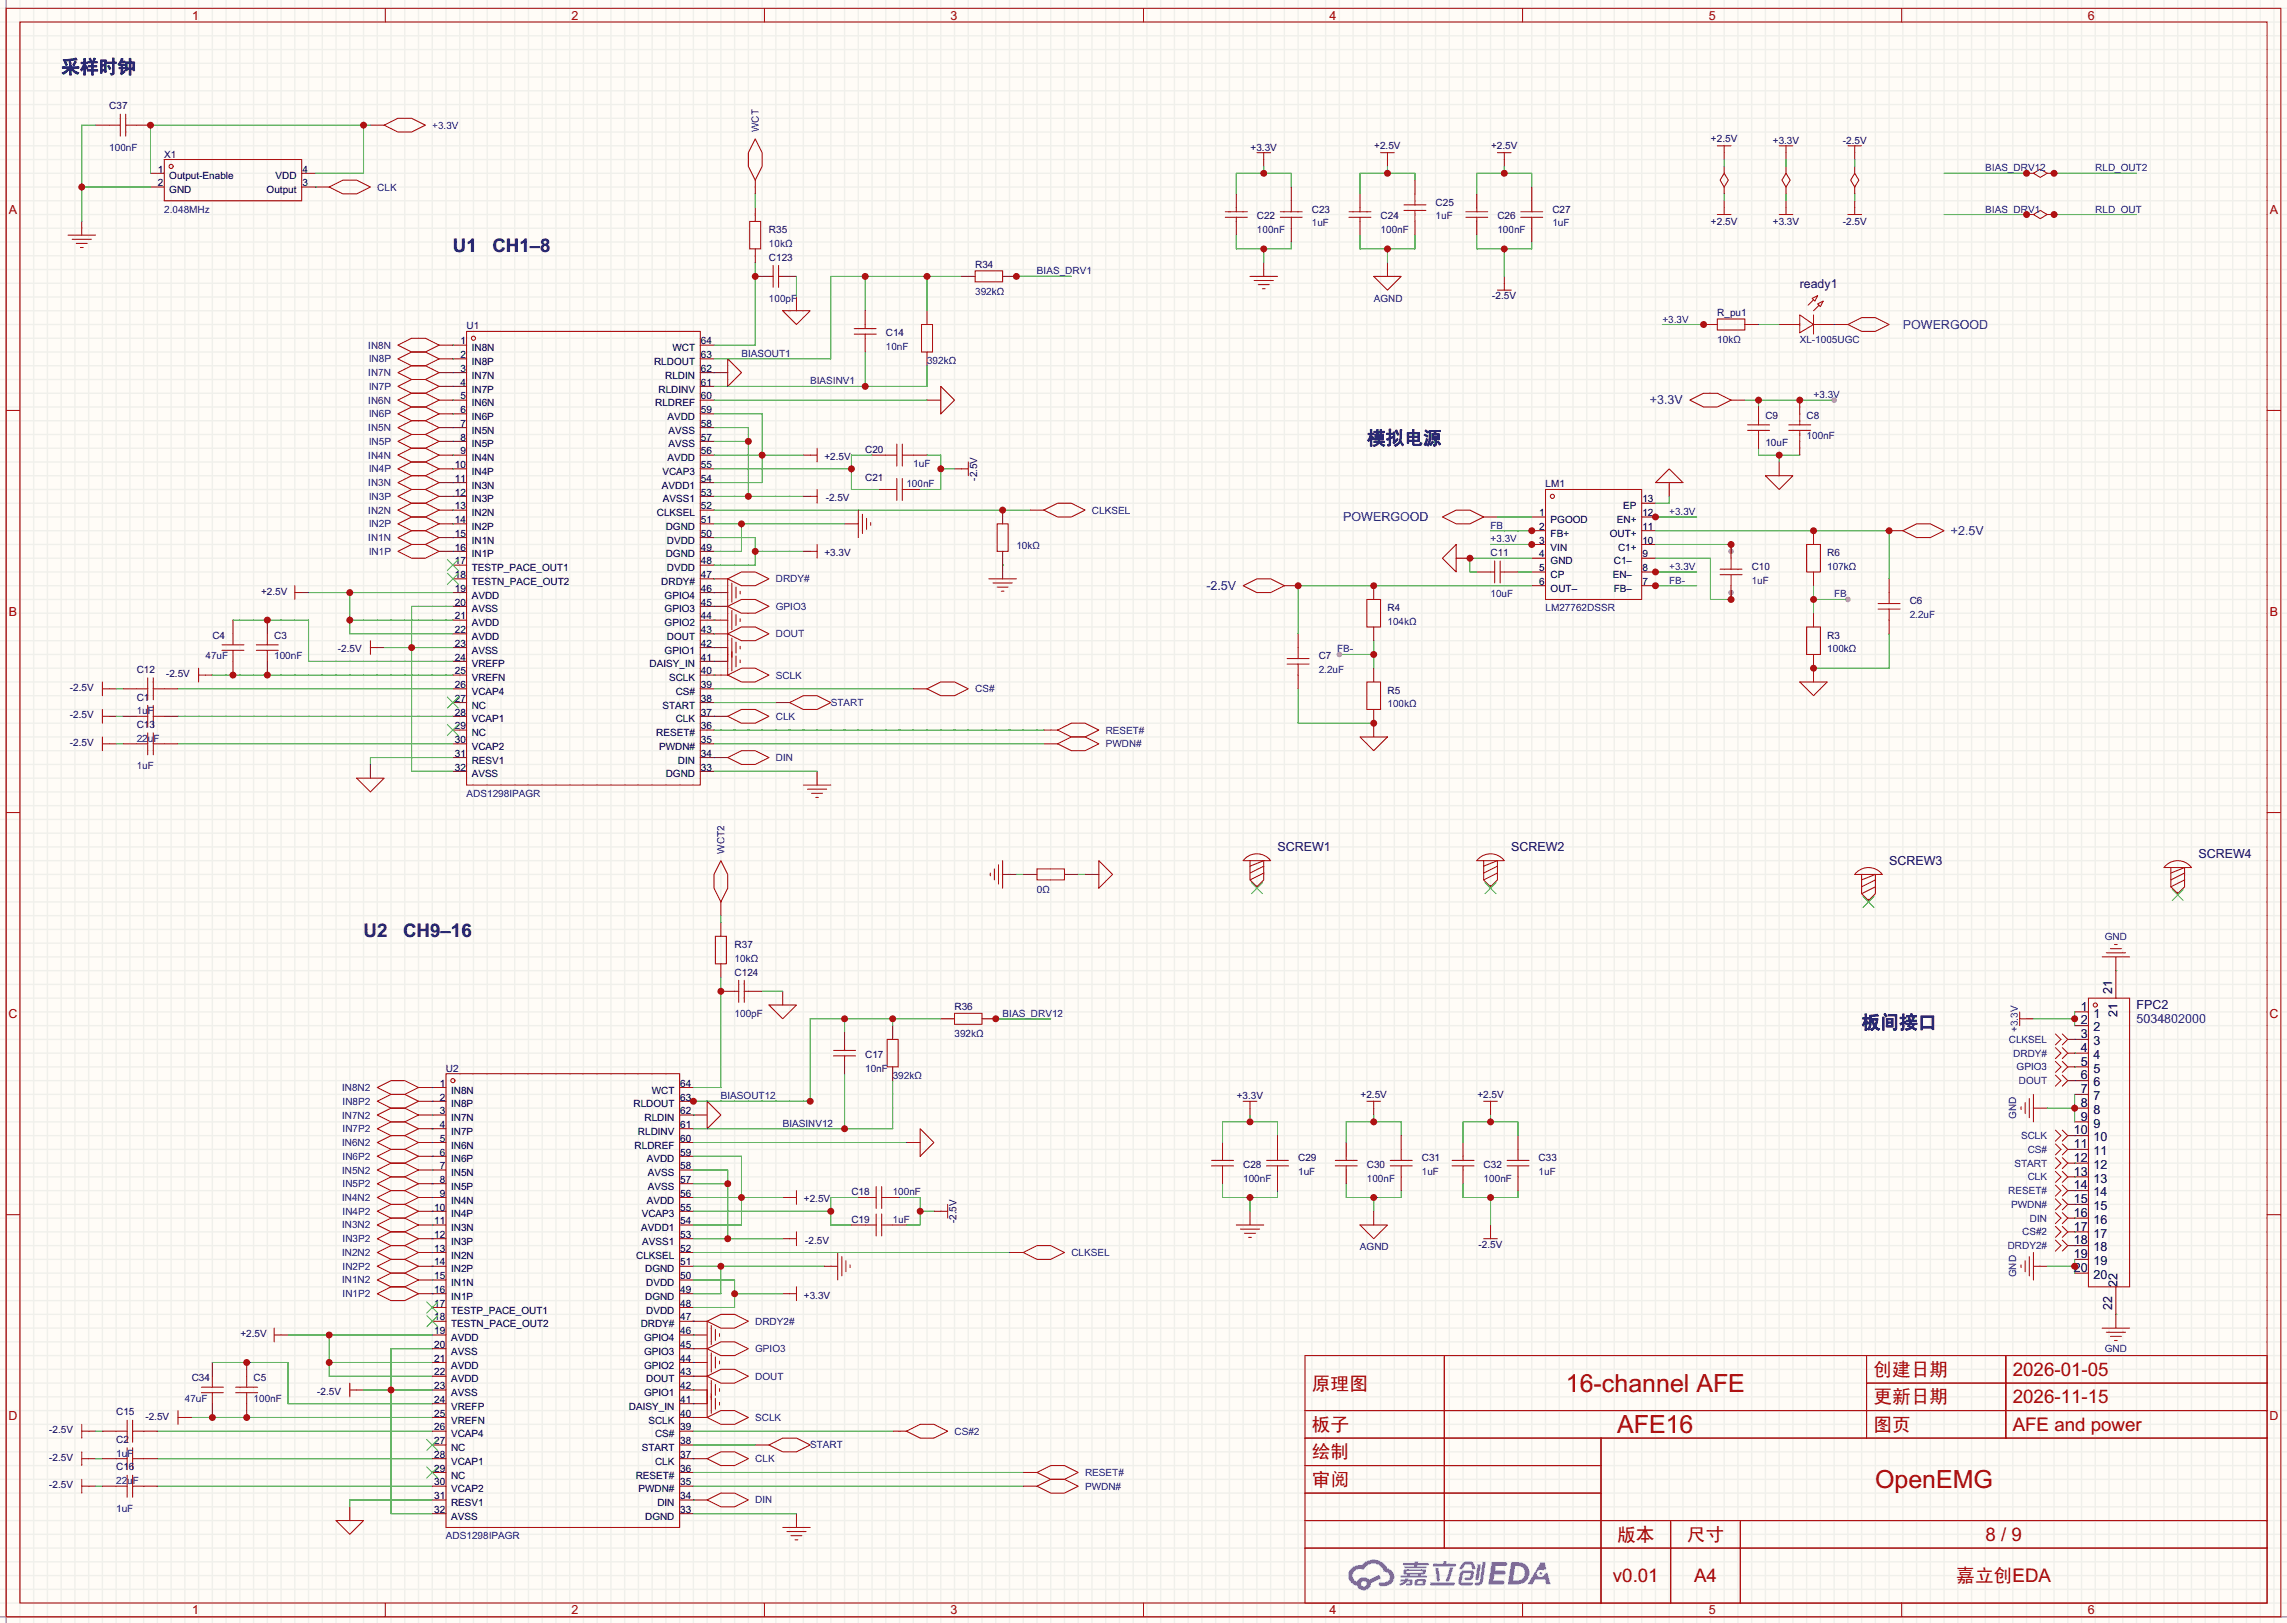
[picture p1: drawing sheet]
<svg xmlns="http://www.w3.org/2000/svg" width="423mm" height="300mm" viewBox="0 0 423 300" stroke-linecap="round" stroke-linejoin="round" font-family="sans-serif">
<defs><g id="words">
<g font-size="4.6" fill="#a00000">
<text x="289.4" y="257.2">16-channel AFE</text>
<text x="298.9" y="264.8">AFE16</text>
<text x="346.5" y="274.9">OpenEMG</text>
</g>
<g font-size="3.5" fill="#111">
<text x="11.3" y="13.5">采样时钟</text>
<text x="83.7" y="46.6">U1</text>
<text x="91" y="46.6">CH1–8</text>
<text x="252.6" y="82.1">模拟电源</text>
<text x="67.2" y="173.1">U2</text>
<text x="74.5" y="173.1">CH9–16</text>
<text x="344" y="190.1">板间接口</text>
</g>
<g font-size="3.5" fill="#a00000">
<text x="242.4" y="256.7">原理图</text>
<text x="346.2" y="254.2">创建日期</text>
<text x="372" y="254.2">2026-01-05</text>
<text x="346.2" y="259.3">更新日期</text>
<text x="372" y="259.3">2026-11-15</text>
<text x="242.4" y="264.4">板子</text>
<text x="242.4" y="269.4">绘制</text>
<text x="346.2" y="264.4">图页</text>
<text x="372" y="264.4">AFE and power</text>
<text x="242.4" y="274.5">审阅</text>
<text x="298.9" y="284.7">版本</text>
<text x="311.7" y="284.7">尺寸</text>
<text x="366.9" y="284.7">8 / 9</text>
<text x="298.1" y="292.3">v0.01</text>
<text x="313.1" y="292.3">A4</text>
<text x="361.5" y="292.3">嘉</text>
<text x="365" y="292.3">立创EDA</text>
</g>
<g font-size="2.3" fill="#a00000">
<text x="35.5" y="3.6">1</text>
<text x="105.6" y="3.6">2</text>
<text x="175.7" y="3.6">3</text>
<text x="245.7" y="3.6">4</text>
<text x="315.8" y="3.6">5</text>
<text x="385.8" y="3.6">6</text>
<text x="1.6" y="39.5">A</text>
<text x="419.5" y="39.5">A</text>
<text x="1.6" y="113.8">B</text>
<text x="419.5" y="113.8">B</text>
<text x="1.6" y="188.1">C</text>
<text x="419.4" y="188.1">C</text>
<text x="1.6" y="262.4">D</text>
<text x="419.4" y="262.4">D</text>
<text x="35.5" y="298.3">1</text>
<text x="105.6" y="298.3">2</text>
<text x="175.7" y="298.3">3</text>
<text x="245.7" y="298.3">4</text>
<text x="315.8" y="298.3">5</text>
<text x="385.8" y="298.3">6</text>
</g>
<g font-size="2.3" fill="#000080">
<text x="332.6" y="53.1">ready1</text>
<text x="236.1" y="157.3">SCREW1</text>
<text x="279.3" y="157.3">SCREW2</text>
<text x="349.1" y="159.8">SCREW3</text>
<text x="406.3" y="158.6">SCREW4</text>
<text x="394.8" y="186.5">FPC2</text>
</g>
<g font-size="2.3" fill="#00f">
<text x="351.7" y="60.8">POWERGOOD</text>
<text x="304.9" y="74.7">+3.3V</text>
<text x="248.3" y="96.3">POWERGOOD</text>
<text x="360.6" y="98.9">+2.5V</text>
<text x="223" y="109">-2.5V</text>
<text x="394.8" y="189">5034802000</text>
</g>
<g font-size="2.3">
<text x="390.3" y="183.6" transform="rotate(-90 390.3 183.6)">21</text>
<text x="384.5" y="186.7">1</text>
<text x="384.5" y="189.3">2</text>
<text x="384.5" y="191.8">3</text>
<text x="386.9" y="188">1</text>
<text x="386.9" y="190.5">2</text>
<text x="391.3" y="188" transform="rotate(-90 391.3 188)">21</text>
<text x="384.5" y="194.3">4</text>
<text x="384.5" y="196.9">5</text>
<text x="386.9" y="193.1">3</text>
<text x="386.9" y="195.6">4</text>
<text x="384.5" y="199.4">6</text>
<text x="384.5" y="202">7</text>
<text x="386.9" y="198.2">5</text>
<text x="386.9" y="200.7">6</text>
<text x="386.9" y="203.2">7</text>
<text x="383.3" y="209.6">10</text>
<text x="384.5" y="204.5">8</text>
<text x="384.5" y="207">9</text>
<text x="386.9" y="205.8">8</text>
<text x="386.9" y="208.3">9</text>
<text x="383.3" y="212.1">11</text>
<text x="383.3" y="214.7">12</text>
<text x="386.9" y="210.9">10</text>
<text x="386.9" y="213.4">11</text>
<text x="386.9" y="215.9">12</text>
<text x="383.3" y="217.2">13</text>
<text x="383.3" y="219.7">14</text>
<text x="386.9" y="218.5">13</text>
<text x="386.9" y="221">14</text>
<text x="383.3" y="222.3">15</text>
<text x="383.3" y="224.8">16</text>
<text x="383.3" y="227.4">17</text>
<text x="386.9" y="223.6">15</text>
<text x="386.9" y="226.1">16</text>
<text x="383.3" y="229.9">18</text>
<text x="383.3" y="232.4">19</text>
<text x="386.9" y="228.6">17</text>
<text x="386.9" y="231.2">18</text>
<text x="386.9" y="233.7">19</text>
<text x="383.3" y="235">20</text>
<text x="386.9" y="236.3">20</text>
<text x="391.3" y="237.7" transform="rotate(-90 391.3 237.7)">22</text>
<text x="390.3" y="242.1" transform="rotate(-90 390.3 242.1)">22</text>
</g>
<g font-size="1.8" fill="#000080">
<text x="20.2" y="20.2">C37</text>
<text x="30.4" y="29.1">X1</text>
<text x="231.1" y="27.8">+3.3V</text>
<text x="254" y="27.6">+2.5V</text>
<text x="275.6" y="27.6">+2.5V</text>
<text x="316.2" y="26.3">+2.5V</text>
<text x="327.6" y="26.6">+3.3V</text>
<text x="340.6" y="26.6">-2.5V</text>
<text x="232.3" y="40.5">C22</text>
<text x="242.4" y="39.3">C23</text>
<text x="255.1" y="40.5">C24</text>
<text x="265.3" y="38">C25</text>
<text x="276.7" y="40.5">C26</text>
<text x="286.9" y="39.3">C27</text>
<text x="316.2" y="41.6">+2.5V</text>
<text x="327.6" y="41.6">+3.3V</text>
<text x="340.6" y="41.6">-2.5V</text>
<text x="142.1" y="43.1">R35</text>
<text x="142.1" y="48.2">C123</text>
<text x="180.2" y="49.4">R34</text>
<text x="275.8" y="55.3">-2.5V</text>
<text x="317.4" y="58.3">R_pu1</text>
<text x="86.2" y="60.9">U1</text>
<text x="163.7" y="62.1">C14</text>
<text x="326.3" y="77.4">C9</text>
<text x="333.9" y="77.4">C8</text>
<text x="159.9" y="83.7">C20</text>
<text x="326.3" y="82.4">10uF</text>
<text x="152.4" y="85">+2.5V</text>
<text x="159.9" y="88.8">C21</text>
<text x="180.6" y="88.8" transform="rotate(-90 180.6 88.8)">-2.5V</text>
<text x="152.6" y="92.6">-2.5V</text>
<text x="285.6" y="90.1">LM1</text>
<text x="152.4" y="102.8">+3.3V</text>
<text x="275.5" y="102.8">C11</text>
<text x="323.7" y="105.3">C10</text>
<text x="337.7" y="102.8">R6</text>
<text x="48.2" y="109.9">+2.5V</text>
<text x="256.4" y="112.9">R4</text>
<text x="352.9" y="111.7">C6</text>
<text x="39.2" y="118">C4</text>
<text x="50.7" y="118">C3</text>
<text x="337.7" y="118">R3</text>
<text x="25.3" y="124.4">C12</text>
<text x="30.7" y="125.1">-2.5V</text>
<text x="62.4" y="120.5">-2.5V</text>
<text x="243.7" y="121.8">C7</text>
<text x="12.9" y="127.7">-2.5V</text>
<text x="25.3" y="129.4">C1</text>
<text x="256.4" y="128.2">R5</text>
<text x="12.9" y="137.8">-2.5V</text>
<text x="12.9" y="132.7">-2.5V</text>
<text x="25.3" y="134.5">C13</text>
<text x="135.8" y="175.2">R37</text>
<text x="135.8" y="180.2">C124</text>
<text x="176.4" y="186.6">R36</text>
<text x="159.9" y="195.5">C17</text>
<text x="82.4" y="198">U2</text>
<text x="228.6" y="203.1">+3.3V</text>
<text x="251.4" y="202.8">+2.5V</text>
<text x="273" y="202.8">+2.5V</text>
<text x="229.7" y="215.8">C28</text>
<text x="239.9" y="214.5">C29</text>
<text x="252.6" y="215.8">C30</text>
<text x="262.8" y="214.5">C31</text>
<text x="274.2" y="215.8">C32</text>
<text x="284.4" y="214.5">C33</text>
<text x="157.4" y="220.9">C18</text>
<text x="148.6" y="222.1">+2.5V</text>
<text x="157.4" y="226">C19</text>
<text x="176.8" y="226" transform="rotate(-90 176.8 226)">-2.5V</text>
<text x="148.8" y="229.8">-2.5V</text>
<text x="273.3" y="230.5">-2.5V</text>
<text x="148.6" y="239.9">+3.3V</text>
<text x="44.4" y="247">+2.5V</text>
<text x="35.4" y="255.2">C34</text>
<text x="46.9" y="255.2">C5</text>
<text x="58.6" y="257.7">-2.5V</text>
<text x="21.5" y="261.5">C15</text>
<text x="26.9" y="262.3">-2.5V</text>
<text x="9.1" y="264.8">-2.5V</text>
<text x="9.1" y="269.9">-2.5V</text>
<text x="21.5" y="266.6">C2</text>
<text x="9.1" y="275">-2.5V</text>
<text x="21.5" y="271.7">C16</text>
</g>
<g font-size="1.8" fill="#00f">
<text x="79.9" y="23.8">+3.3V</text>
<text x="20.2" y="27.8">100nF</text>
<text x="140.2" y="24.4" transform="rotate(-90 140.2 24.4)">WCT</text>
<text x="69.7" y="35.2">CLK</text>
<text x="366.9" y="31.6">BIAS_DRV12</text>
<text x="387.2" y="31.6">RLD_OUT2</text>
<text x="30.4" y="39.3">2.048MHz</text>
<text x="242.4" y="41.8">1uF</text>
<text x="265.3" y="40.5">1uF</text>
<text x="286.9" y="41.8">1uF</text>
<text x="366.9" y="39.3">BIAS_DRV1</text>
<text x="387.2" y="39.3">RLD_OUT</text>
<text x="142.1" y="45.6">10kΩ</text>
<text x="232.3" y="43.1">100nF</text>
<text x="255.1" y="43.1">100nF</text>
<text x="276.7" y="43.1">100nF</text>
<text x="191.6" y="50.7">BIAS_DRV1</text>
<text x="142.1" y="55.8">100pF</text>
<text x="180.2" y="54.5">392kΩ</text>
<text x="253.9" y="55.8">AGND</text>
<text x="307.2" y="59.6">+3.3V</text>
<text x="68.1" y="64.4">IN8N</text>
<text x="137" y="65.9">BIASOUT1</text>
<text x="163.7" y="64.7">10nF</text>
<text x="317.4" y="63.4">10kΩ</text>
<text x="332.6" y="63.4">XL-1005UGC</text>
<text x="68.1" y="69.5">IN7N</text>
<text x="68.2" y="67">IN8P</text>
<text x="149.7" y="71">BIASINV1</text>
<text x="171.3" y="67.2">392kΩ</text>
<text x="68.1" y="74.6">IN6N</text>
<text x="68.2" y="72">IN7P</text>
<text x="68.2" y="77.1">IN6P</text>
<text x="335.2" y="73.6">+3.3V</text>
<text x="68.1" y="79.7">IN5N</text>
<text x="68.2" y="82.2">IN5P</text>
<text x="333.9" y="81.2">100nF</text>
<text x="68.1" y="84.7">IN4N</text>
<text x="68.1" y="89.8">IN3N</text>
<text x="68.2" y="87.3">IN4P</text>
<text x="168.8" y="86.3">1uF</text>
<text x="68.1" y="94.9">IN2N</text>
<text x="68.2" y="92.4">IN3P</text>
<text x="167.5" y="90.1">100nF</text>
<text x="201.8" y="94.9">CLKSEL</text>
<text x="308.5" y="95.1">+3.3V</text>
<text x="68.1" y="100">IN1N</text>
<text x="68.2" y="97.4">IN2P</text>
<text x="187.8" y="101.5">10kΩ</text>
<text x="275.5" y="100.2">+3.3V</text>
<text x="275.5" y="97.7">FB</text>
<text x="68.2" y="102.5">IN1P</text>
<text x="143.4" y="107.6">DRDY#</text>
<text x="308.5" y="105.3">+3.3V</text>
<text x="308.5" y="107.8">FB-</text>
<text x="323.7" y="107.8">1uF</text>
<text x="337.7" y="105.3">107kΩ</text>
<text x="143.4" y="112.7">GPIO3</text>
<text x="275.5" y="110.4">10uF</text>
<text x="285.6" y="112.9">LM27762DSSR</text>
<text x="339" y="110.4">FB</text>
<text x="143.4" y="117.8">DOUT</text>
<text x="256.4" y="115.5">104kΩ</text>
<text x="352.9" y="114.2">2.2uF</text>
<text x="38" y="121.8">47uF</text>
<text x="50.7" y="121.8">100nF</text>
<text x="143.4" y="125.4">SCLK</text>
<text x="243.7" y="124.4">2.2uF</text>
<text x="247.1" y="120.5">FB-</text>
<text x="337.7" y="120.5">100kΩ</text>
<text x="25.3" y="132">1uF</text>
<text x="153.5" y="130.5">START</text>
<text x="180.2" y="127.9">CS#</text>
<text x="256.4" y="130.7">100kΩ</text>
<text x="25.3" y="137.1">22uF</text>
<text x="143.4" y="133">CLK</text>
<text x="204.3" y="135.5">RESET#</text>
<text x="25.3" y="142.1">1uF</text>
<text x="143.4" y="140.6">DIN</text>
<text x="204.3" y="138.1">PWDN#</text>
<text x="86.2" y="147.2">ADS1298IPAGR</text>
<text x="133.9" y="157.7" transform="rotate(-90 133.9 157.7)">WCT2</text>
<text x="191.6" y="165">0Ω</text>
<text x="389" y="173.6">GND</text>
<text x="135.8" y="177.7">10kΩ</text>
<text x="135.8" y="187.9">100pF</text>
<text x="176.4" y="191.7">392kΩ</text>
<text x="185.3" y="187.9">BIAS_DRV12</text>
<text x="372.9" y="190.7" transform="rotate(-90 372.9 190.7)">+3.3V</text>
<text x="371.2" y="192.7">CLKSEL</text>
<text x="372.1" y="195.2">DRDY#</text>
<text x="372.7" y="197.8">GPIO3</text>
<text x="63.2" y="201.6">IN8N2</text>
<text x="133.2" y="203.1">BIASOUT12</text>
<text x="159.9" y="198">10nF</text>
<text x="165" y="199.3">392kΩ</text>
<text x="373.1" y="200.3">DOUT</text>
<text x="63.2" y="206.7">IN7N2</text>
<text x="63.3" y="204.1">IN8P2</text>
<text x="63.3" y="209.2">IN7P2</text>
<text x="144.7" y="208.2">BIASINV12</text>
<text x="372.6" y="206.8" transform="rotate(-90 372.6 206.8)">GND</text>
<text x="63.2" y="211.7">IN6N2</text>
<text x="63.3" y="214.3">IN6P2</text>
<text x="372.3" y="215.5">START</text>
<text x="373.5" y="210.5">SCLK</text>
<text x="374.7" y="213">CS#</text>
<text x="63.2" y="216.8">IN5N2</text>
<text x="63.2" y="221.9">IN4N2</text>
<text x="63.3" y="219.4">IN5P2</text>
<text x="165" y="220.9">100nF</text>
<text x="229.7" y="218.3">100nF</text>
<text x="239.9" y="217.1">1uF</text>
<text x="252.6" y="218.3">100nF</text>
<text x="262.8" y="217.1">1uF</text>
<text x="274.2" y="218.3">100nF</text>
<text x="284.4" y="217.1">1uF</text>
<text x="371.1" y="220.6">RESET#</text>
<text x="374.7" y="218.1">CLK</text>
<text x="63.2" y="227">IN3N2</text>
<text x="63.3" y="224.4">IN4P2</text>
<text x="165" y="226">1uF</text>
<text x="371.7" y="223.2">PWDN#</text>
<text x="375.2" y="225.7">DIN</text>
<text x="63.2" y="232.1">IN2N2</text>
<text x="63.3" y="229.5">IN3P2</text>
<text x="198" y="232.1">CLKSEL</text>
<text x="251.3" y="231">AGND</text>
<text x="371" y="230.8">DRDY2#</text>
<text x="373.7" y="228.2">CS#2</text>
<text x="63.2" y="237.1">IN1N2</text>
<text x="63.3" y="234.6">IN2P2</text>
<text x="63.3" y="239.7">IN1P2</text>
<text x="372.6" y="236" transform="rotate(-90 372.6 236)">GND</text>
<text x="139.6" y="244.8">DRDY2#</text>
<text x="139.6" y="249.8">GPIO3</text>
<text x="389" y="249.8">GND</text>
<text x="139.6" y="254.9">DOUT</text>
<text x="34.2" y="259">47uF</text>
<text x="46.9" y="259">100nF</text>
<text x="139.6" y="262.5">SCLK</text>
<text x="21.5" y="269.1">1uF</text>
<text x="149.7" y="267.6">START</text>
<text x="176.4" y="265.1">CS#2</text>
<text x="21.5" y="274.2">22uF</text>
<text x="139.6" y="270.2">CLK</text>
<text x="200.5" y="272.7">RESET#</text>
<text x="200.5" y="275.2">PWDN#</text>
<text x="21.5" y="279.3">1uF</text>
<text x="139.6" y="277.8">DIN</text>
<text x="82.4" y="284.4">ADS1298IPAGR</text>
</g>
<g font-size="1.8">
<text x="29.2" y="34.4">2</text>
<text x="29.2" y="31.9">1</text>
<text x="31.3" y="35.7">GND</text>
<text x="31.3" y="33.1">Output-Enable</text>
<text x="49.3" y="35.7">Output</text>
<text x="50.9" y="33.1">VDD</text>
<text x="55.9" y="31.9">4</text>
<text x="55.9" y="34.4">3</text>
<text x="85.1" y="63.6">1</text>
<text x="87.2" y="64.9">IN8N</text>
<text x="124.3" y="64.9">WCT</text>
<text x="129.5" y="63.6">64</text>
<text x="85.1" y="66.2">2</text>
<text x="85.1" y="68.7">3</text>
<text x="85.1" y="71.2">4</text>
<text x="87.2" y="67.4">IN8P</text>
<text x="87.2" y="70">IN7N</text>
<text x="120.9" y="67.4">RLDOUT</text>
<text x="122.9" y="70">RLDIN</text>
<text x="129.5" y="71.2">61</text>
<text x="129.5" y="68.7">62</text>
<text x="129.5" y="66.2">63</text>
<text x="85.1" y="73.8">5</text>
<text x="85.1" y="76.3">6</text>
<text x="87.2" y="72.5">IN7P</text>
<text x="87.2" y="75.1">IN6N</text>
<text x="87.2" y="77.6">IN6P</text>
<text x="121.1" y="75.1">RLDREF</text>
<text x="121.7" y="72.5">RLDINV</text>
<text x="123.3" y="77.6">AVDD</text>
<text x="129.5" y="76.3">59</text>
<text x="129.5" y="73.8">60</text>
<text x="85.1" y="78.9">7</text>
<text x="85.1" y="81.4">8</text>
<text x="85.1" y="83.9">9</text>
<text x="87.2" y="80.1">IN5N</text>
<text x="87.2" y="82.7">IN5P</text>
<text x="123.5" y="82.7">AVSS</text>
<text x="123.5" y="80.1">AVSS</text>
<text x="129.5" y="83.9">56</text>
<text x="129.5" y="81.4">57</text>
<text x="129.5" y="78.9">58</text>
<text x="84.1" y="86.5">10</text>
<text x="84.1" y="89">11</text>
<text x="87.2" y="85.2">IN4N</text>
<text x="87.2" y="87.8">IN4P</text>
<text x="122.4" y="87.8">VCAP3</text>
<text x="123.3" y="85.2">AVDD</text>
<text x="129.5" y="89">54</text>
<text x="129.5" y="86.5">55</text>
<text x="84.1" y="91.6">12</text>
<text x="84.1" y="94.1">13</text>
<text x="87.2" y="90.3">IN3N</text>
<text x="87.2" y="92.8">IN3P</text>
<text x="87.2" y="95.4">IN2N</text>
<text x="121.4" y="95.4">CLKSEL</text>
<text x="122.3" y="90.3">AVDD1</text>
<text x="122.5" y="92.8">AVSS1</text>
<text x="129.5" y="94.1">52</text>
<text x="129.5" y="91.6">53</text>
<text x="284.5" y="95.4">1</text>
<text x="300" y="94.1">EP</text>
<text x="303.5" y="95.4">12</text>
<text x="303.5" y="92.8">13</text>
<text x="84.1" y="96.6">14</text>
<text x="84.1" y="99.2">15</text>
<text x="84.1" y="101.7">16</text>
<text x="87.2" y="97.9">IN2P</text>
<text x="87.2" y="100.5">IN1N</text>
<text x="123" y="97.9">DGND</text>
<text x="123.2" y="100.5">DVDD</text>
<text x="129.5" y="101.7">49</text>
<text x="129.5" y="99.2">50</text>
<text x="129.5" y="96.6">51</text>
<text x="284.5" y="97.9">2</text>
<text x="284.5" y="100.5">3</text>
<text x="286.6" y="96.6">PGOOD</text>
<text x="286.6" y="99.2">FB+</text>
<text x="286.6" y="101.7">VIN</text>
<text x="297.5" y="99.2">OUT+</text>
<text x="298.8" y="96.6">EN+</text>
<text x="299" y="101.7">C1+</text>
<text x="303.5" y="100.5">10</text>
<text x="303.5" y="97.9">11</text>
<text x="84.1" y="104.3">17</text>
<text x="84.1" y="106.8">18</text>
<text x="87.2" y="103">IN1P</text>
<text x="87.2" y="105.5">TESTP_PACE_OUT1</text>
<text x="123" y="103">DGND</text>
<text x="123.2" y="105.5">DVDD</text>
<text x="129.5" y="106.8">47</text>
<text x="129.5" y="104.3">48</text>
<text x="284.5" y="103">4</text>
<text x="284.5" y="105.5">5</text>
<text x="286.6" y="104.3">GND</text>
<text x="286.6" y="106.8">CP</text>
<text x="298.1" y="106.8">EN–</text>
<text x="298.3" y="104.3">C1–</text>
<text x="303.5" y="105.5">8</text>
<text x="303.5" y="103">9</text>
<text x="84.1" y="109.3">19</text>
<text x="84.1" y="111.9">20</text>
<text x="87.2" y="108.1">TESTN_PACE_OUT2</text>
<text x="87.2" y="110.6">AVDD</text>
<text x="87.2" y="113.2">AVSS</text>
<text x="122.2" y="108.1">DRDY#</text>
<text x="122.8" y="113.2">GPIO3</text>
<text x="122.8" y="110.6">GPIO4</text>
<text x="129.5" y="111.9">45</text>
<text x="129.5" y="109.3">46</text>
<text x="284.5" y="108.1">6</text>
<text x="286.6" y="109.3">OUT–</text>
<text x="298.3" y="109.3">FB–</text>
<text x="303.5" y="108.1">7</text>
<text x="84.1" y="114.4">21</text>
<text x="84.1" y="117">22</text>
<text x="84.1" y="119.5">23</text>
<text x="87.2" y="115.7">AVDD</text>
<text x="87.2" y="118.2">AVDD</text>
<text x="122.8" y="115.7">GPIO2</text>
<text x="123.2" y="118.2">DOUT</text>
<text x="129.5" y="119.5">42</text>
<text x="129.5" y="117">43</text>
<text x="129.5" y="114.4">44</text>
<text x="84.1" y="122">24</text>
<text x="84.1" y="124.6">25</text>
<text x="87.2" y="120.8">AVSS</text>
<text x="87.2" y="123.3">VREFP</text>
<text x="87.2" y="125.9">VREFN</text>
<text x="120.1" y="123.3">DAISY_IN</text>
<text x="122.8" y="120.8">GPIO1</text>
<text x="123.6" y="125.9">SCLK</text>
<text x="129.5" y="124.6">40</text>
<text x="129.5" y="122">41</text>
<text x="84.1" y="127.1">26</text>
<text x="84.1" y="129.7">27</text>
<text x="87.2" y="128.4">VCAP4</text>
<text x="87.2" y="130.9">NC</text>
<text x="122.4" y="130.9">START</text>
<text x="124.9" y="128.4">CS#</text>
<text x="129.5" y="129.7">38</text>
<text x="129.5" y="127.1">39</text>
<text x="84.1" y="132.2">28</text>
<text x="84.1" y="134.7">29</text>
<text x="84.1" y="137.3">30</text>
<text x="87.2" y="133.5">VCAP1</text>
<text x="87.2" y="136">NC</text>
<text x="121.3" y="136">RESET#</text>
<text x="124.9" y="133.5">CLK</text>
<text x="129.5" y="137.3">35</text>
<text x="129.5" y="134.7">36</text>
<text x="129.5" y="132.2">37</text>
<text x="84.1" y="139.8">31</text>
<text x="84.1" y="142.4">32</text>
<text x="87.2" y="138.6">VCAP2</text>
<text x="87.2" y="141.1">RESV1</text>
<text x="87.2" y="143.6">AVSS</text>
<text x="121.8" y="138.6">PWDN#</text>
<text x="123" y="143.6">DGND</text>
<text x="125.3" y="141.1">DIN</text>
<text x="129.5" y="142.4">33</text>
<text x="129.5" y="139.8">34</text>
<text x="81.3" y="200.8">1</text>
<text x="81.3" y="203.3">2</text>
<text x="83.4" y="202.1">IN8N</text>
<text x="120.5" y="202.1">WCT</text>
<text x="125.7" y="203.3">63</text>
<text x="125.7" y="200.8">64</text>
<text x="81.3" y="205.9">3</text>
<text x="81.3" y="208.4">4</text>
<text x="83.4" y="204.6">IN8P</text>
<text x="83.4" y="207.1">IN7N</text>
<text x="83.4" y="209.7">IN7P</text>
<text x="117.1" y="204.6">RLDOUT</text>
<text x="117.9" y="209.7">RLDINV</text>
<text x="119.1" y="207.1">RLDIN</text>
<text x="125.7" y="208.4">61</text>
<text x="125.7" y="205.9">62</text>
<text x="81.3" y="210.9">5</text>
<text x="81.3" y="213.5">6</text>
<text x="83.4" y="212.2">IN6N</text>
<text x="83.4" y="214.8">IN6P</text>
<text x="117.3" y="212.2">RLDREF</text>
<text x="119.5" y="214.8">AVDD</text>
<text x="125.7" y="213.5">59</text>
<text x="125.7" y="210.9">60</text>
<text x="81.3" y="216">7</text>
<text x="81.3" y="218.6">8</text>
<text x="81.3" y="221.1">9</text>
<text x="83.4" y="217.3">IN5N</text>
<text x="83.4" y="219.8">IN5P</text>
<text x="119.7" y="219.8">AVSS</text>
<text x="119.7" y="217.3">AVSS</text>
<text x="125.7" y="221.1">56</text>
<text x="125.7" y="218.6">57</text>
<text x="125.7" y="216">58</text>
<text x="80.2" y="223.6">10</text>
<text x="80.2" y="226.2">11</text>
<text x="83.4" y="222.4">IN4N</text>
<text x="83.4" y="224.9">IN4P</text>
<text x="83.4" y="227.5">IN3N</text>
<text x="118.5" y="227.5">AVDD1</text>
<text x="118.6" y="224.9">VCAP3</text>
<text x="119.5" y="222.4">AVDD</text>
<text x="125.7" y="226.2">54</text>
<text x="125.7" y="223.6">55</text>
<text x="80.2" y="228.7">12</text>
<text x="80.2" y="231.3">13</text>
<text x="80.2" y="233.8">14</text>
<text x="83.4" y="230">IN3P</text>
<text x="83.4" y="232.5">IN2N</text>
<text x="117.6" y="232.5">CLKSEL</text>
<text x="118.7" y="230">AVSS1</text>
<text x="125.7" y="233.8">51</text>
<text x="125.7" y="231.3">52</text>
<text x="125.7" y="228.7">53</text>
<text x="80.2" y="236.3">15</text>
<text x="80.2" y="238.9">16</text>
<text x="83.4" y="235.1">IN2P</text>
<text x="83.4" y="237.6">IN1N</text>
<text x="119.2" y="235.1">DGND</text>
<text x="119.4" y="237.6">DVDD</text>
<text x="125.7" y="238.9">49</text>
<text x="125.7" y="236.3">50</text>
<text x="80.2" y="241.4">17</text>
<text x="80.2" y="244">18</text>
<text x="83.4" y="240.2">IN1P</text>
<text x="83.4" y="242.7">TESTP_PACE_OUT1</text>
<text x="83.4" y="245.2">TESTN_PACE_OUT2</text>
<text x="118.4" y="245.2">DRDY#</text>
<text x="119.2" y="240.2">DGND</text>
<text x="119.4" y="242.7">DVDD</text>
<text x="125.7" y="244">47</text>
<text x="125.7" y="241.4">48</text>
<text x="80.2" y="246.5">19</text>
<text x="80.2" y="249">20</text>
<text x="80.2" y="251.6">21</text>
<text x="83.4" y="247.8">AVDD</text>
<text x="83.4" y="250.3">AVSS</text>
<text x="119" y="250.3">GPIO3</text>
<text x="119" y="247.8">GPIO4</text>
<text x="125.7" y="251.6">44</text>
<text x="125.7" y="249">45</text>
<text x="125.7" y="246.5">46</text>
<text x="80.2" y="254.1">22</text>
<text x="80.2" y="256.7">23</text>
<text x="83.4" y="252.9">AVDD</text>
<text x="83.4" y="255.4">AVDD</text>
<text x="83.4" y="257.9">AVSS</text>
<text x="119" y="257.9">GPIO1</text>
<text x="119" y="252.9">GPIO2</text>
<text x="119.4" y="255.4">DOUT</text>
<text x="125.7" y="256.7">42</text>
<text x="125.7" y="254.1">43</text>
<text x="80.2" y="259.2">24</text>
<text x="80.2" y="261.7">25</text>
<text x="83.4" y="260.5">VREFP</text>
<text x="83.4" y="263">VREFN</text>
<text x="116.2" y="260.5">DAISY_IN</text>
<text x="119.8" y="263">SCLK</text>
<text x="125.7" y="261.7">40</text>
<text x="125.7" y="259.2">41</text>
<text x="80.2" y="264.3">26</text>
<text x="80.2" y="266.8">27</text>
<text x="80.2" y="269.4">28</text>
<text x="83.4" y="265.6">VCAP4</text>
<text x="83.4" y="268.1">NC</text>
<text x="118.6" y="268.1">START</text>
<text x="121.1" y="265.6">CS#</text>
<text x="125.7" y="269.4">37</text>
<text x="125.7" y="266.8">38</text>
<text x="125.7" y="264.3">39</text>
<text x="80.2" y="271.9">29</text>
<text x="80.2" y="274.4">30</text>
<text x="83.4" y="270.6">VCAP1</text>
<text x="83.4" y="273.2">NC</text>
<text x="83.4" y="275.7">VCAP2</text>
<text x="117.5" y="273.2">RESET#</text>
<text x="118" y="275.7">PWDN#</text>
<text x="121.1" y="270.6">CLK</text>
<text x="125.7" y="274.4">35</text>
<text x="125.7" y="271.9">36</text>
<text x="80.2" y="277">31</text>
<text x="80.2" y="279.5">32</text>
<text x="83.4" y="278.3">RESV1</text>
<text x="83.4" y="280.8">AVSS</text>
<text x="119.2" y="280.8">DGND</text>
<text x="121.5" y="278.3">DIN</text>
<text x="125.7" y="279.5">33</text>
<text x="125.7" y="277">34</text>
</g>
</g></defs>
<path d="M0 0h422.7v299.9h-422.7z" fill="#fffcf7"/>
<g fill="none" stroke="#f0f0eb" stroke-width=".25">
<path d="M1.1 0v299.9M3.7 0v299.9M6.2 0v299.9M8.8 0v299.9M11.3 0v299.9M13.8 0v299.9M16.4 0v299.9M18.9 0v299.9M21.5 0v299.9M24 0v299.9M26.5 0v299.9M29.1 0v299.9"/>
<path d="M31.6 0v299.9M34.2 0v299.9M36.7 0v299.9M39.2 0v299.9M41.8 0v299.9M44.3 0v299.9M46.9 0v299.9M49.4 0v299.9M51.9 0v299.9M54.5 0v299.9M57 0v299.9M59.6 0v299.9"/>
<path d="M62.1 0v299.9M64.6 0v299.9M67.2 0v299.9M69.7 0v299.9M72.3 0v299.9M74.8 0v299.9M77.3 0v299.9M79.9 0v299.9M82.4 0v299.9M85 0v299.9M87.5 0v299.9M90 0v299.9"/>
<path d="M92.6 0v299.9M95.1 0v299.9M97.7 0v299.9M100.2 0v299.9M102.7 0v299.9M105.3 0v299.9M107.8 0v299.9M110.4 0v299.9M112.9 0v299.9M115.4 0v299.9M118 0v299.9M120.5 0v299.9"/>
<path d="M123.1 0v299.9M125.6 0v299.9M128.1 0v299.9M130.7 0v299.9M133.2 0v299.9M135.8 0v299.9M138.3 0v299.9M140.8 0v299.9M143.4 0v299.9M145.9 0v299.9M148.5 0v299.9M151 0v299.9"/>
<path d="M153.5 0v299.9M156.1 0v299.9M158.6 0v299.9M161.2 0v299.9M163.7 0v299.9M166.2 0v299.9M168.8 0v299.9M171.3 0v299.9M173.9 0v299.9M176.4 0v299.9M178.9 0v299.9M181.5 0v299.9"/>
<path d="M184 0v299.9M186.6 0v299.9M189.1 0v299.9M191.6 0v299.9M194.2 0v299.9M196.7 0v299.9M199.3 0v299.9M201.8 0v299.9M204.3 0v299.9M206.9 0v299.9M209.4 0v299.9M212 0v299.9"/>
<path d="M214.5 0v299.9M217 0v299.9M219.6 0v299.9M222.1 0v299.9M224.7 0v299.9M227.2 0v299.9M229.7 0v299.9M232.3 0v299.9M234.8 0v299.9M237.4 0v299.9M239.9 0v299.9M242.4 0v299.9"/>
<path d="M245 0v299.9M247.5 0v299.9M250.1 0v299.9M252.6 0v299.9M255.1 0v299.9M257.7 0v299.9M260.2 0v299.9M262.8 0v299.9M265.3 0v299.9M267.8 0v299.9M270.4 0v299.9M272.9 0v299.9"/>
<path d="M275.5 0v299.9M278 0v299.9M280.5 0v299.9M283.1 0v299.9M285.6 0v299.9M288.2 0v299.9M290.7 0v299.9M293.2 0v299.9M295.8 0v299.9M298.3 0v299.9M300.9 0v299.9M303.4 0v299.9"/>
<path d="M305.9 0v299.9M308.5 0v299.9M311 0v299.9M313.6 0v299.9M316.1 0v299.9M318.6 0v299.9M321.2 0v299.9M323.7 0v299.9M326.3 0v299.9M328.8 0v299.9M331.3 0v299.9M333.9 0v299.9"/>
<path d="M336.4 0v299.9M339 0v299.9M341.5 0v299.9M344 0v299.9M346.6 0v299.9M349.1 0v299.9M351.7 0v299.9M354.2 0v299.9M356.7 0v299.9M359.3 0v299.9M361.8 0v299.9M364.4 0v299.9"/>
<path d="M366.9 0v299.9M369.4 0v299.9M372 0v299.9M374.5 0v299.9M377.1 0v299.9M379.6 0v299.9M382.1 0v299.9M384.7 0v299.9M387.2 0v299.9M389.8 0v299.9M392.3 0v299.9M394.8 0v299.9"/>
<path d="M397.4 0v299.9M399.9 0v299.9M402.5 0v299.9M405 0v299.9M407.5 0v299.9M410.1 0v299.9M412.6 0v299.9M415.2 0v299.9M417.7 0v299.9M420.2 0v299.9M0 1.5h422.7M0 4.1h422.7"/>
<path d="M0 6.6h422.7M0 9.2h422.7M0 11.7h422.7M0 14.2h422.7M0 16.8h422.7M0 19.3h422.7M0 21.9h422.7M0 24.4h422.7M0 26.9h422.7M0 29.5h422.7M0 32h422.7M0 34.6h422.7"/>
<path d="M0 37.1h422.7M0 39.6h422.7M0 42.2h422.7M0 44.7h422.7M0 47.3h422.7M0 49.8h422.7M0 52.3h422.7M0 54.9h422.7M0 57.4h422.7M0 60h422.7M0 62.5h422.7M0 65h422.7"/>
<path d="M0 67.6h422.7M0 70.1h422.7M0 72.7h422.7M0 75.2h422.7M0 77.7h422.7M0 80.3h422.7M0 82.8h422.7M0 85.4h422.7M0 87.9h422.7M0 90.4h422.7M0 93h422.7M0 95.5h422.7"/>
<path d="M0 98.1h422.7M0 100.6h422.7M0 103.1h422.7M0 105.7h422.7M0 108.2h422.7M0 110.8h422.7M0 113.3h422.7M0 115.8h422.7M0 118.4h422.7M0 120.9h422.7M0 123.5h422.7M0 126h422.7"/>
<path d="M0 128.5h422.7M0 131.1h422.7M0 133.6h422.7M0 136.2h422.7M0 138.7h422.7M0 141.2h422.7M0 143.8h422.7M0 146.3h422.7M0 148.9h422.7M0 151.4h422.7M0 153.9h422.7M0 156.5h422.7"/>
<path d="M0 159h422.7M0 161.6h422.7M0 164.1h422.7M0 166.6h422.7M0 169.2h422.7M0 171.7h422.7M0 174.3h422.7M0 176.8h422.7M0 179.3h422.7M0 181.9h422.7M0 184.4h422.7M0 187h422.7"/>
<path d="M0 189.5h422.7M0 192h422.7M0 194.6h422.7M0 197.1h422.7M0 199.7h422.7M0 202.2h422.7M0 204.7h422.7M0 207.3h422.7M0 209.8h422.7M0 212.4h422.7M0 214.9h422.7M0 217.4h422.7"/>
<path d="M0 220h422.7M0 222.5h422.7M0 225.1h422.7M0 227.6h422.7M0 230.1h422.7M0 232.7h422.7M0 235.2h422.7M0 237.8h422.7M0 240.3h422.7M0 242.8h422.7M0 245.4h422.7M0 247.9h422.7"/>
<path d="M0 250.5h422.7M0 253h422.7M0 255.5h422.7M0 258.1h422.7M0 260.6h422.7M0 263.2h422.7M0 265.7h422.7M0 268.2h422.7M0 270.8h422.7M0 273.3h422.7M0 275.9h422.7M0 278.4h422.7"/>
<path d="M0 280.9h422.7M0 283.5h422.7M0 286h422.7M0 288.6h422.7M0 291.1h422.7M0 293.6h422.7M0 296.2h422.7M0 298.7h422.7"/>
</g>
<path d="M1.1 0v299.9M0 298.7h422.7" fill="none" stroke="#999" stroke-width=".25"/>
<g fill="none" stroke="#a10000" stroke-width=".18">
<path d="M1.1 1.5h420.4v297.2h-420.4zM3.7 4.1h415.3v292.1h-415.3zM71.2 1.5v2.6M141.3 1.5v2.6M211.3 1.5v2.6M281.4 1.5v2.6M351.5 1.5v2.6M1.1 75.8h2.6M419 75.8h2.5M1.1 150.1h2.6M419 150.1h2.5M1.1 224.4h2.6"/>
<path d="M419 224.4h2.5M241.2 250.5h177.8v45.7h-177.8zM266.9 250.5v35.5M345 250.5v15.2M345 255.5h74M370.7 250.5v15.2M241.2 260.6h177.8M241.2 265.7h177.8M241.2 270.8h54.7M241.2 275.9h54.7M295.9 265.7v30.5M71.2 296.2v2.5"/>
<path d="M141.3 296.2v2.5M211.3 296.2v2.5M241.2 280.9h177.8M241.2 286h177.8M281.4 296.2v2.5M308.8 280.9v15.3M321.6 280.9v15.3M351.5 296.2v2.5"/>
</g>
<g fill="#5487ff">
<path d="M275.7 288.6h1.6a1.34 1.34 0 0 1 1.2 .2 .37 .37 0 0 1-.3 .5h-1.7l-.2 .9h1.6a.37 .37 0 0 1 .4 .4 .37 .37 0 0 1-.4 .3h-1.7l-.2 1.1h.8a1.26 1.26 0 0 1 1.2 .2 .36 .36 0 0 1-.3 .5h-2.6z"/>
<path d="M284.7 288.6h.7l.4 1.3-.6 .3a.72 .72 0 0 0-1.1 .2 .72 .72 0 0 0 .3 1 .72 .72 0 0 0 1-.4l.1-.2 .5-.3 .6 2.2h-.8l-.3-.9h-1.8l-.5 .9h-.9z"/>
<path d="M273.1 289h.6l-.4 2.7a.31 .31 0 0 1-.3 .3 .31 .31 0 0 1-.3-.3z"/>
<path d="M274 288.5h.6l-.5 3.7a.97 .97 0 0 1-1.6 .5l.2-.3 .6-.1 .2-.1z"/>
<path d="M270.3 288.8l.5-.3 1.2 .1 .4 .4 .3 .8-.1 .1h-.5l-.3-.8h-.8h-.2l-.6 .8h-.5v-.2z"/>
<path d="M269.9 290.4l.5-.3h1.4a.69 .69 0 0 1 .6 .4 .69 .69 0 0 1-.1 .8 .74 .74 0 0 1-.8 .7h-.6a.27 .27 0 0 1-.2-.4 .27 .27 0 0 1 .3-.2h.6l.2-.8-1.4 .1-.3 1.6 1.9 .1a.28 .28 0 0 1 .2 .3 .28 .28 0 0 1-.3 .2h-1.9l-.4-.3-.1-.4z"/>
<path d="M264.3 292.3h4.3a.28 .28 0 0 1 .3 .3 .28 .28 0 0 1-.3 .3h-4.2l-.1-.1z"/>
<path d="M268 289.6h.6l-.8 2.5a.3 .3 0 0 1-.4 .1 .3 .3 0 0 1-.2-.2z"/>
<path d="M265.3 289.7h.6l.2 2.2-.2 .3-.4-.2z"/>
<path d="M264.8 288.9h1.9l.2-.5h.5l-.1 .5h1.5a.27 .27 0 0 1 .3 .3 .27 .27 0 0 1-.3 .2h-3.9l-.1-.1z"/>
<path d="M258.9 291.8h.7l.1-.2h.6l-.1 .2h.8a.7 .7 0 0 1-.5 1.2h-.7v-.4l.7-.1v-.2l-.5-.1-.5 .5-.8 .3-.1-.4 .8-.4h-.6z"/>
<path d="M259.3 288.8h2.1l.1-.3h.6l-.1 .3h1.9l.2 .2-.2 .2h-1.9l-.1 .2h1.6l.2 .2-.2 .1h-3.9l-.1-.3h1.8v-.2h-1.9l-.1-.2z"/>
<path d="M279.3 288.6l-.6 4.1h1.4a2.14 2.14 0 0 0 2.6-2.1 2.14 2.14 0 0 0-2.7-2zM280 289.3a1.37 1.37 0 0 1 1.8 1.2 1.37 1.37 0 0 1-1.5 1.5h-.7z"/>
<path d="M259.4 290.1a.47 .47 0 0 0-.1 .6 .47 .47 0 0 0 .6 .2l.1 .2h-1.2v.3l4.7 .1 .2-.2-.2-.2h-.9l.1-.2a.6 .6 0 0 0 .7-.2 .6 .6 0 0 0 0-.8h-3.6zM260 290.3l2.8-.1 .1 .1-.1 .3h-2.8zM260.6 290.9h1.4l-.1 .2h-1.2z"/>
<path d="M261.6 291.9a.9 .9 0 0 0-.1 1 2.48 2.48 0 0 0 1.9-.1 .84 .84 0 0 0 0-1l-1.4-.1zM262.1 292.2l.7-.1 .1 .3-.2 .2h-.7z"/>
<path d="M249.8 289.7a1.91 1.91 0 0 0-.6 2 1.91 1.91 0 0 0 1.6 1.3 1.35 1.35 0 0 0 1.5 .8 1.35 1.35 0 0 0 1.1-1.3l1.9-.9-.5-.6-1.8 .8a1.41 1.41 0 0 0-2.2 .4 1.25 1.25 0 0 1-.6-1.8 1.25 1.25 0 0 1 1.8-.3 1.97 1.97 0 0 1 2-1.2 1.97 1.97 0 0 1 1.7 1.5 .96 .96 0 0 1 1.1 .9 .96 .96 0 0 1-.9 1h-.6a.39 .39 0 0 0-.5 .3 .39 .39 0 0 0 .4 .5 1.87 1.87 0 0 0 1.9-.6 1.87 1.87 0 0 0 .3-2l-.6-.6-.4-.2a2.86 2.86 0 0 0-4.8-.6h-.3a2.27 2.27 0 0 0-1.5 .6zM251.6 292.6a.49 .49 0 0 1 .9 0 .49 .49 0 0 1-.9 0z"/>
<circle cx="284.8" cy="290.7" r=".27"/>
</g>
<g fill="none" stroke="#a10000" stroke-width=".18">
<path d="M20.2 23.1h2M22.2 21.1v4.1M23.2 23.1h2.1M23.2 21.1v4.1M30.4 29.5h25.4v7.6h-25.4zM60.8 34.6l2.6-1.3h2.5l2.6 1.3-2.6 1.2h-2.5zM71 23.1l2.5-1.2h2.6l2.5 1.2-2.5 1.3h-2.6zM139.6 25.7l1.2 2.5v2.5l-1.2 2.6-1.3-2.6v-2.5zM226.4 39.1h4.1M228.5 38.4v.7M232.3 28.2h2.5M233.6 28.2v1.3"/>
<path d="M249.3 39.1h4.1M251.3 38.4v.7M255.1 28.2h2.6M256.4 28.2v1.3M270.9 39.1h4.1M272.9 38.4v.7M276.7 28.2h2.6M278 28.2v1.3M317.4 39.6h2.5M317.4 26.9h2.5M318.6 32l.8 1.3-.8 1.3-.7-1.3zM318.6 26.9v1.3"/>
<path d="M318.6 38.4v1.2M328.8 39.6h2.5M328.8 26.9h2.5M330.1 32l.7 1.3-.7 1.3-.8-1.3zM330.1 26.9v1.3M330.1 38.4v1.2M341.5 39.6h2.5M341.5 26.9h2.5M342.8 32l.7 1.3-.7 1.3-.8-1.3zM342.8 26.9v1.3M342.8 38.4v1.2M375.8 39.6l1.3-.7 1.2 .7-1.2 .8z"/>
<path d="M375.8 32l1.3-.7 1.2 .7-1.2 .8zM12.6 43.4h5.1M13.3 44.2h3.6M14.1 45h2M14.9 45.7h.5M138.6 40.9h2v5.1h-2zM142.1 51.1h.8M142.9 49v4.1M143.9 49v4.1M143.9 51.1h.8M144.7 57.4h5l-2.5 2.6zM170.3 60h2v5h-2z"/>
<path d="M180.2 50h5.1v2.1h-5.1zM226.4 40.1h4.1M228.5 40.1v.8M231 51.1h5.1M231.8 51.8h3.5M232.5 52.6h2.1M233.3 53.4h.5M249.3 40.1h4.1M251.3 40.1v.8M253.9 51.1h5.1l-2.6 2.5zM270.9 40.1h4.1M272.9 40.1v.8"/>
<path d="M276.7 53.6h2.6M278 52.3v1.3M317.4 58.9h5.1v2.1h-5.1zM332.6 58.2l2.6 1.8-2.6 1.5zM334.9 55.1l1-.5-.5 1zM335.2 58.2v3.5M335.2 55.4l-1.1 1M335.9 56.1l1-.5-.5 1.1zM336.2 56.4l-1 1M341.5 60l2.5-1.3h2.6l2.5 1.3-2.5 1.2h-2.6zM73.5 63.8l2.6-1.3h2.5l2.6 1.3-2.6 1.2h-2.5zM73.5 66.3l2.6-1.3h2.5l2.6 1.3-2.6 1.3h-2.5z"/>
<path d="M73.5 68.8l2.6-1.2h2.5l2.6 1.2-2.6 1.3h-2.5zM73.5 71.4l2.6-1.3h2.5l2.6 1.3-2.6 1.3h-2.5zM73.5 73.9l2.6-1.2h2.5l2.6 1.2-2.6 1.3h-2.5zM73.5 76.5l2.6-1.3h2.5l2.6 1.3-2.6 1.2h-2.5zM73.5 79l2.6-1.3h2.5l2.6 1.3-2.6 1.3h-2.5zM86.2 61.2h43.2v83.8h-43.2zM134.5 66.3l2.5 2.5-2.5 2.6zM173.9 71.4l2.5 2.5-2.5 2.6zM312.3 73.9l2.5-1.2h2.6l2.5 1.2-2.5 1.3h-2.6zM330.6 79.5h4M330.6 78.5h4M332.6 76.5v2"/>
<path d="M332.6 79.5v2M73.5 81.5l2.6-1.2h2.5l2.6 1.2-2.6 1.3h-2.5zM73.5 84.1l2.6-1.3h2.5l2.6 1.3-2.6 1.3h-2.5zM73.5 86.6l2.6-1.2h2.5l2.6 1.2-2.6 1.3h-2.5zM73.5 89.2l2.6-1.3h2.5l2.6 1.3-2.6 1.2h-2.5zM73.5 91.7l2.6-1.3h2.5l2.6 1.3-2.6 1.3h-2.5zM73.5 94.2l2.6-1.2h2.5l2.6 1.2-2.6 1.3h-2.5zM73.5 96.8l2.6-1.3h2.5l2.6 1.3-2.6 1.3h-2.5zM73.5 99.3l2.6-1.2h2.5l2.6 1.2-2.6 1.3h-2.5zM149.7 84.1h1.3M149.7 91.7h1.3M151 82.8v2.6"/>
<path d="M151 90.4v2.6M158.6 94.2v5.1M159.4 95v3.6M160.1 95.8v2M160.9 96.5v.5M165 90.4h.7M165.7 88.4v4.1M166.8 88.4v4.1M166.8 90.4h.7M177.7 86.6h1.2M178.9 85.4v2.5M184.3 96.8h2v5.1h-2z"/>
<path d="M192.9 94.2l2.6-1.2h2.5l2.5 1.2-2.5 1.3h-2.5zM266.6 95.5l2.5-1.3h2.6l2.5 1.3-2.5 1.3h-2.6zM285.6 90.4h17.8v20.4h-17.8zM305.9 89.2l2.6-2.6 2.5 2.6zM326.3 87.9h5l-2.5 2.5zM351.7 98.1l2.5-1.3h2.5l2.6 1.3-2.6 1.2h-2.5zM41 119.1h4.1M43.1 117.1v2M47.4 119.1h4M49.4 117.1v2M54.5 108.2v2.6M54.5 109.5h1.3"/>
<path d="M68.5 118.4v2.5M68.5 119.6h1.2M73.5 101.9l2.6-1.3h2.5l2.6 1.3-2.6 1.2h-2.5zM134.5 117.1l2.5-1.3h2.6l2.5 1.3-2.5 1.3h-2.6zM134.5 112l2.5-1.2h2.6l2.5 1.2-2.5 1.3h-2.6zM134.5 106.9l2.5-1.2h2.6l2.5 1.2-2.5 1.3h-2.6zM134.5 106.9v17.8M135.3 107.7v3.6M135.3 112.8v3.5M135.3 117.9v6.1M136 108.5v2M136 113.5v2.1"/>
<path d="M136 118.6v2.1M136.8 109.2v.5M136.8 114.3v.5M136.8 119.4v.5M149.7 101.9h1.3M151 100.6v2.5M182.8 106.9h5M183.5 107.7h3.6M184.3 108.5h2M185 109.2h.5M229.7 108.2l2.6-1.3h2.5l2.6 1.3-2.6 1.3h-2.5zM239.9 119.6v2.1"/>
<path d="M252.6 110.8h2.5v5h-2.5zM266.6 103.1l2.5-2.5v5.1zM333.9 115.8h2.5v5.1h-2.5zM333.9 100.6h2.5v5.1h-2.5zM347.1 111.5h4.1M347.1 112.5h4.1M349.1 109.5v2M349.1 112.5v2.1M18.9 126v2.5M18.9 131.1v2.5M18.9 136.2v2.5M18.9 127.3h1.3"/>
<path d="M18.9 137.4h1.3M18.9 132.3h1.3M36.7 123.5v2.5M36.7 124.7h1.3M41 120.2h4.1M43.1 120.2v2M47.4 120.2h4M49.4 120.2v2M134.5 140l2.5-1.3h2.6l2.5 1.3-2.5 1.2h-2.6zM134.5 124.7l2.5-1.2h2.6l2.5 1.2-2.5 1.3h-2.6zM134.5 132.3l2.5-1.2h2.6l2.5 1.2-2.5 1.3h-2.6zM136 121.2v2"/>
<path d="M136.8 121.9v.5M145.9 129.8l2.6-1.3h2.5l2.5 1.3-2.5 1.3h-2.5zM171.3 127.3l2.6-1.3h2.5l2.5 1.3-2.5 1.2h-2.5zM195.5 134.9l2.5-1.3h2.5l2.6 1.3-2.6 1.3h-2.5zM195.5 137.4l2.5-1.2h2.5l2.6 1.2-2.6 1.3h-2.5zM237.9 121.7h4M237.9 122.7h4M239.9 122.7v2M251.3 136.2h5.1l-2.5 2.5zM252.6 126h2.5v5.1h-2.5zM332.6 126h5.1l-2.5 2.5zM65.9 143.8h5.1l-2.5 2.5z"/>
<path d="M133.2 159l1.3 2.6v2.5l-1.3 2.5-1.2-2.5v-2.5zM148.5 145h5M149.2 145.8h3.6M150 146.6h2M150.7 147.3h.6M184.5 159.8v3.5M185.3 159v5.1M203.1 159l2.5 2.6-2.5 2.5zM230.2 158.5a3.2 3.2 0 0 1 4.6 .5h-5.1zM231 159v3.6l1.3 1.2 1.3-1.2v-3.6l-2.6 1M273.4 158.5a3.2 3.2 0 0 1 4.6 .5h-5.1zM274.2 159v3.6l1.3 1.2 1.2-1.2v-3.6l-2.5 1"/>
<path d="M400.4 159.8a3.2 3.2 0 0 1 4.6 .5h-5.1zM132.2 173h2v5.1h-2zM183 161.3v.5M183.8 160.5v2.1M191.6 160.5h5.1v2.1h-5.1zM233.6 160l-2.6 1.3M233.6 161.3l-2.6 1.3M276.7 160l-2.5 1.3M276.7 161.3l-2.5 1.3M343.2 161.1a3.2 3.2 0 0 1 4.7 .5h-5.1zM344 161.6v3.5l1.3 1.3 1.3-1.3v-3.5l-2.6 1M346.6 162.6l-2.6 1.2"/>
<path d="M346.6 163.8l-2.6 1.3M388.5 176.8h5.1M389.3 176h3.5M390 175.3h2M390.8 174.5h.5M401.2 160.3v3.5l1.3 1.3 1.2-1.3v-3.5l-2.5 1M403.7 161.3l-2.5 1.3M403.7 162.6l-2.5 1.2M82.4 198.4h43.2v83.8h-43.2zM135.8 183.1h.7M136.5 181.1v4.1M137.5 181.1v4.1"/>
<path d="M137.5 183.1h.8M142.1 185.7h5.1l-2.5 2.5zM164 192h2v5.1h-2zM176.4 187.2h5.1v2h-5.1zM373.3 187v2.5M373.3 188.2h1.2M379.9 198.6l1 1.1-1 1M379.9 196.1l1 1-1 1M379.9 193.6l1 1-1 1M379.9 191l1 1-1 1.1M381.1 198.6l1 1.1-1 1M381.1 196.1l1 1-1 1"/>
<path d="M381.1 193.6l1 1-1 1M381.1 191l1 1-1 1.1M386 184.4h7.6v53.4h-7.6zM69.7 200.9l2.6-1.2h2.5l2.5 1.2-2.5 1.3h-2.5zM69.7 203.5l2.6-1.3h2.5l2.5 1.3-2.5 1.2h-2.5zM69.7 206l2.6-1.3h2.5l2.5 1.3-2.5 1.3h-2.5zM69.7 208.5l2.6-1.2h2.5l2.5 1.2-2.5 1.3h-2.5zM69.7 211.1l2.6-1.3h2.5l2.5 1.3-2.5 1.3h-2.5zM69.7 213.6l2.6-1.2h2.5l2.5 1.2-2.5 1.3h-2.5zM69.7 216.2l2.6-1.3h2.5l2.5 1.3-2.5 1.2h-2.5zM69.7 218.7l2.6-1.3h2.5l2.5 1.3-2.5 1.3h-2.5zM130.7 203.5l2.5 2.5-2.5 2.5z"/>
<path d="M147.2 220v2.5M161.9 219.2v4.1M162.9 219.2v4.1M170.1 208.5l2.5 2.6-2.5 2.5zM223.9 214.4h4.1M223.9 215.4h4.1M225.9 213.6v.8M225.9 215.4v.8M229.7 203.5h2.6M231 203.5v1.2M246.8 214.4h4M246.8 215.4h4"/>
<path d="M248.8 213.6v.8M248.8 215.4v.8M252.6 203.5h2.5M253.9 203.5v1.2M268.4 214.4h4M268.4 215.4h4M270.4 213.6v.8M270.4 215.4v.8M274.2 203.5h2.5M275.5 203.5v1.2M373.5 204.5v.5M374.3 203.7v2.1"/>
<path d="M375 203v3.5M375.8 202.2v5.1M379.9 219l1 1-1 1M379.9 216.4l1 1-1 1.1M379.9 213.9l1 1-1 1M379.9 211.3l1 1.1-1 1M379.9 208.8l1 1-1 1M381.1 219l1 1-1 1M381.1 216.4l1 1-1 1.1M381.1 213.9l1 1-1 1M381.1 211.3l1 1.1-1 1M381.1 208.8l1 1-1 1"/>
<path d="M69.7 221.2l2.6-1.2h2.5l2.5 1.2-2.5 1.3h-2.5zM69.7 223.8l2.6-1.3h2.5l2.5 1.3-2.5 1.3h-2.5zM69.7 226.3l2.6-1.2h2.5l2.5 1.2-2.5 1.3h-2.5zM69.7 228.9l2.6-1.3h2.5l2.5 1.3-2.5 1.2h-2.5zM69.7 231.4l2.6-1.3h2.5l2.5 1.3-2.5 1.3h-2.5zM69.7 233.9l2.6-1.2h2.5l2.5 1.2-2.5 1.3h-2.5zM69.7 236.5l2.6-1.3h2.5l2.5 1.3-2.5 1.3h-2.5zM69.7 239l2.6-1.2h2.5l2.5 1.2-2.5 1.3h-2.5zM145.9 221.2h1.3M145.9 228.9h1.3M145.9 239h1.3M147.2 227.6v2.5"/>
<path d="M147.2 237.8v2.5M154.8 231.4v5.1M155.6 232.2v3.5M156.3 232.9v2.1M157.1 233.7v.5M161.2 221.2h.7M162.9 221.2h.8M173.9 223.8h1.2M175.1 222.5v2.6M189.1 231.4l2.5-1.3h2.6l2.5 1.3-2.5 1.3h-2.6zM228.5 226.3h5.1M229.2 227.1h3.6"/>
<path d="M230 227.8h2M230.8 228.6h.5M251.3 226.3h5.1l-2.5 2.6zM274.2 228.9h2.5M275.5 227.6v1.3M373.5 233.7v.5M374.3 232.9v2.1M375 232.2v3.5M375.8 231.4v5.1M379.9 229.1l1 1-1 1.1M379.9 226.6l1 1-1 1M379.9 224l1 1.1-1 1"/>
<path d="M379.9 221.5l1 1-1 1M381.1 229.1l1 1-1 1.1M381.1 226.6l1 1-1 1M381.1 224l1 1.1-1 1M381.1 221.5l1 1-1 1M37.2 257.3h4.1M37.2 256.3h4.1M39.2 254.3v2M39.2 257.3v2M43.6 257.3h4M43.6 256.3h4M45.6 254.3v2"/>
<path d="M45.6 257.3v2M50.7 245.4v2.5M50.7 246.6h1.2M64.6 255.5v2.6M64.6 256.8h1.3M130.7 254.3l2.5-1.3h2.6l2.5 1.3-2.5 1.2h-2.6zM130.7 249.2l2.5-1.3h2.6l2.5 1.3-2.5 1.3h-2.6zM130.7 244.1l2.5-1.3h2.6l2.5 1.3-2.5 1.3h-2.6zM130.7 244.1v17.8M131.4 244.9v3.5M131.4 249.9v3.6M131.4 255v6.1"/>
<path d="M132.2 245.6v2.1M132.2 250.7v2M132.2 255.8v2M132.2 258.3v2.1M133 246.4v.5M133 251.5v.5M133 256.6v.5M133 259.1v.5M388.5 245.4h5.1M389.3 246.1h3.5M390 246.9h2M390.8 247.7h.5"/>
<path d="M15.1 263.2v2.5M15.1 268.2v2.6M15.1 273.3v2.6M15.1 264.4h1.3M15.1 274.6h1.3M15.1 269.5h1.3M32.9 260.6v2.6M32.9 261.9h1.3M130.7 277.1l2.5-1.2h2.6l2.5 1.2-2.5 1.3h-2.6zM130.7 261.9l2.5-1.3h2.6l2.5 1.3-2.5 1.3h-2.6zM130.7 269.5l2.5-1.3h2.6l2.5 1.3-2.5 1.3h-2.6zM142.1 267l2.6-1.3h2.5l2.5 1.3-2.5 1.2h-2.5z"/>
<path d="M167.5 264.4l2.6-1.2h2.5l2.5 1.2-2.5 1.3h-2.5zM191.6 272l2.6-1.2h2.5l2.6 1.2-2.6 1.3h-2.5zM191.6 274.6l2.6-1.3h2.5l2.6 1.3-2.6 1.3h-2.5zM62.1 280.9h5.1l-2.6 2.6zM144.7 282.2h5M145.4 283h3.6M146.2 283.7h2M146.9 284.5h.5"/>
<circle cx="31.6" cy="30.7" r=".38"/>
<circle cx="87.5" cy="62.5" r=".38"/>
<circle cx="286.9" cy="91.7" r=".38"/>
<circle cx="83.7" cy="199.7" r=".38"/>
<circle cx="387.2" cy="185.7" r=".38"/>
</g>
<g fill="none" stroke="#870000" stroke-width=".18">
<path d="M17.7 23.1h2.5M25.3 23.1h2.5M27.8 34.6h2.6M27.8 32h2.6M55.8 34.6h5M55.8 32h2.5M68.5 23.1h2.5M139.6 33.3v2.5M139.6 38.4v2.5M228.5 35.8v2.6M233.6 29.5v1.2M251.3 35.8v2.6"/>
<path d="M256.4 29.5v1.2M272.9 35.8v2.6M278 29.5v1.2M318.6 28.2v1.3M318.6 30.7v1.3M318.6 34.6v1.2M318.6 37.1v1.3M330.1 28.2v1.3M330.1 30.7v1.3M330.1 34.6v1.2M330.1 37.1v1.3M342.8 28.2v1.3"/>
<path d="M342.8 30.7v1.3M342.8 34.6v1.2M342.8 37.1v1.3M374.5 32h1.3M374.5 39.6h1.3M378.3 32h1.3M378.3 39.6h1.3M15.1 40.9v2.5M139.6 46v2.5M139.6 51.1h2.5M144.7 51.1h2.5M147.2 54.9v2.5"/>
<path d="M171.3 57.4v2.6M177.7 51.1h2.5M185.3 51.1h2.5M228.5 40.9v2.5M233.6 48.5v2.6M251.3 40.9v2.5M256.4 48.5v2.6M272.9 40.9v2.5M278 51.1v1.2M314.8 60h2.6M322.5 60h2.5M328.8 60h3.8"/>
<path d="M335.2 60h6.3M81.2 63.8h5M81.2 66.3h5M81.2 68.8h5M81.2 71.4h5M81.2 73.9h5M81.2 76.5h5M81.2 79h5M129.4 63.8h2.6M129.4 66.3h2.6M129.4 68.8h5.1M129.4 71.4h2.6"/>
<path d="M129.4 73.9h2.6M129.4 76.5h2.6M129.4 79h2.6M171.3 73.9h2.6M171.3 65v2.6M319.9 73.9h2.6M332.6 73.9v2.6M81.2 81.5h5M81.2 84.1h5M81.2 86.6h5M81.2 89.2h5M81.2 91.7h5"/>
<path d="M81.2 94.2h5M81.2 96.8h5M81.2 99.3h5M129.4 81.5h2.6M129.4 84.1h2.6M129.4 86.6h2.6M129.4 89.2h2.6M129.4 91.7h2.6M129.4 94.2h2.6M129.4 96.8h2.6M129.4 99.3h2.6M148.5 84.1h1.2"/>
<path d="M148.5 91.7h1.2M156.1 96.8h2.5M162.4 90.4h2.6M167.5 90.4h2.6M176.4 86.6h1.3M185.3 94.2v2.6M190.4 94.2h2.5M274.2 95.5h2.5M283.1 95.5h2.5M283.1 98.1h2.5M303.4 95.5h2.5M303.4 98.1h2.5"/>
<path d="M303.4 93h2.5M308.5 89.2v2.5M328.8 85.4v2.5M332.6 81.5v2.6M335.2 98.1v2.5M349.1 98.1h2.6M43.1 114.6v2.5M49.4 114.6v2.5M55.8 109.5h1.2M69.7 119.6h1.3M81.2 101.9h5M83.7 104.4h2.5"/>
<path d="M83.7 106.9h2.5M83.7 109.5h2.5M83.7 112h2.5M83.7 114.6h2.5M83.7 117.1h2.5M83.7 119.6h2.5M129.4 101.9h2.6M129.4 104.4h2.6M129.4 106.9h5.1M129.4 109.5h5.1M129.4 112h5.1M129.4 114.6h5.1"/>
<path d="M129.4 117.1h5.1M129.4 119.6h5.1M148.5 101.9h1.2M185.3 101.9v5M237.4 108.2h2.5M239.9 117.1v2.5M253.9 108.2v2.6M253.9 115.8v2.6M269.1 103.1h2.6M283.1 100.6h2.5M283.1 103.1h2.5M283.1 105.7h2.5"/>
<path d="M283.1 108.2h2.5M303.4 100.6h2.5M303.4 103.1h2.5M303.4 105.7h2.5M303.4 108.2h2.5M335.2 105.7v2.5M335.2 113.3v2.5M349.1 106.9v2.6M349.1 114.6v2.5M20.2 127.3h1.3M20.2 132.3h1.3M20.2 137.4h1.3"/>
<path d="M38 124.7h1.2M43.1 122.2v2.5M49.4 122.2v2.5M83.7 122.2h2.5M83.7 124.7h2.5M83.7 127.3h2.5M83.7 129.8h2.5M83.7 132.3h2.5M83.7 134.9h2.5M83.7 137.4h2.5M83.7 140h2.5M129.4 122.2h5.1"/>
<path d="M129.4 124.7h5.1M129.4 127.3h2.6M129.4 129.8h2.6M129.4 132.3h5.1M129.4 134.9h2.6M129.4 137.4h2.6M129.4 140h5.1M143.4 129.8h2.5M168.8 127.3h2.5M192.9 134.9h2.6M192.9 137.4h2.6M239.9 124.7v2.6"/>
<path d="M253.9 123.5v2.5M253.9 131.1v5.1M335.2 120.9v5.1M68.5 141.2v2.6M83.7 142.5h2.5M129.4 142.5h2.6M151 142.5v2.5M133.2 166.6v2.6M133.2 170.4v2.6M133.2 178.1v2.5M185.3 161.6h2.5M189.1 161.6h2.5"/>
<path d="M196.7 161.6h2.6M200.5 161.6h2.6M232.3 163.6v.5M275.5 163.6v.5M345.3 166.1v.5M391 176.8v7.6M402.5 164.9v.5M133.2 183.1h2.6M138.3 183.1h2.5M144.7 183.1v2.6M165 189.5v2.5M165 197.1v2.6"/>
<path d="M173.9 188.2h2.5M181.5 188.2h2.5M374.5 188.2h1.3M382.1 199.7h3.9M382.1 197.1h3.9M382.1 194.6h3.9M382.1 192h3.9M383.4 187h2.6M383.4 189.5h2.6M77.3 200.9h5.1M77.3 203.5h5.1M77.3 206h5.1"/>
<path d="M77.3 208.5h5.1M77.3 211.1h5.1M77.3 213.6h5.1M77.3 216.2h5.1M77.3 218.7h5.1M125.6 200.9h2.5M125.6 203.5h2.5M125.6 206h5.1M125.6 208.5h2.5M125.6 211.1h2.5M125.6 213.6h2.5M125.6 216.2h2.5"/>
<path d="M125.6 218.7h2.5M167.5 211.1h2.6M225.9 211.1v2.5M225.9 216.2v2.5M231 204.7v1.3M248.8 211.1v2.5M248.8 216.2v2.5M253.9 204.7v1.3M270.4 211.1v2.5M270.4 216.2v2.5M275.5 204.7v1.3M375.8 204.7h2.5"/>
<path d="M382.1 220h3.9M382.1 217.4h3.9M382.1 214.9h3.9M382.1 212.4h3.9M382.1 209.8h3.9M383.4 204.7h2.6M383.4 202.2h2.6M383.4 207.3h2.6M77.3 221.2h5.1M77.3 223.8h5.1M77.3 226.3h5.1M77.3 228.9h5.1"/>
<path d="M77.3 231.4h5.1M77.3 233.9h5.1M77.3 236.5h5.1M77.3 239h5.1M125.6 221.2h2.5M125.6 223.8h2.5M125.6 226.3h2.5M125.6 228.9h2.5M125.6 231.4h2.5M125.6 233.9h2.5M125.6 236.5h2.5M125.6 239h2.5"/>
<path d="M144.7 221.2h1.2M144.7 228.9h1.2M144.7 239h1.2M152.3 233.9h2.5M158.6 221.2h2.6M163.7 221.2h2.5M172.6 223.8h1.3M186.6 231.4h2.5M231 223.8v2.5M253.9 223.8v2.5M275.5 226.3v1.3M375.8 233.9h2.5"/>
<path d="M382.1 230.1h3.9M382.1 227.6h3.9M382.1 225.1h3.9M382.1 222.5h3.9M383.4 232.7h2.6M383.4 235.2h2.6M391 237.8v7.6M39.2 251.7v2.6M39.2 259.3v2.6M45.6 251.7v2.6M45.6 259.3v2.6M51.9 246.6h1.3"/>
<path d="M65.9 256.8h1.3M79.9 241.6h2.5M79.9 244.1h2.5M79.9 246.6h2.5M79.9 249.2h2.5M79.9 251.7h2.5M79.9 254.3h2.5M79.9 256.8h2.5M79.9 259.3h2.5M125.6 241.6h2.5M125.6 244.1h5.1M125.6 246.6h5.1"/>
<path d="M125.6 249.2h5.1M125.6 251.7h5.1M125.6 254.3h5.1M125.6 256.8h5.1M125.6 259.3h5.1M16.4 264.4h1.3M16.4 269.5h1.3M16.4 274.6h1.3M34.2 261.9h1.2M64.6 278.4v2.5M79.9 261.9h2.5M79.9 264.4h2.5"/>
<path d="M79.9 267h2.5M79.9 269.5h2.5M79.9 272h2.5M79.9 274.6h2.5M79.9 277.1h2.5M79.9 279.7h2.5M125.6 261.9h5.1M125.6 264.4h2.5M125.6 267h2.5M125.6 269.5h5.1M125.6 272h2.5M125.6 274.6h2.5"/>
<path d="M125.6 277.1h5.1M125.6 279.7h2.5M139.6 267h2.5M147.2 279.7v2.5M165 264.4h2.5M189.1 272h2.5M189.1 274.6h2.5"/>
</g>
<g fill="none" stroke="#3c3" stroke-width=".18">
<path d="M82.7 103.4l2 2M82.7 105.9l2 2.1M84.7 103.4l-2 2M84.7 105.9l-2 2.1M82.7 128.8l2 2M82.7 133.9l2 2M84.7 128.8l-2 2M84.7 133.9l-2 2M231.3 163.1l2 2M233.3 163.1l-2 2M274.4 163.1l2.1 2M276.5 163.1l-2.1 2"/>
<path d="M344.3 165.6l2 2.1M346.3 165.6l-2 2.1M401.4 164.3l2.1 2.1M403.5 164.3l-2.1 2.1M78.9 240.5l2 2.1M78.9 243.1l2 2M80.9 240.5l-2 2.1M80.9 243.1l-2 2M78.9 265.9l2 2.1M78.9 271l2 2.1M80.9 265.9l-2 2.1M80.9 271l-2 2.1"/>
</g>
<g fill="none" stroke="#008700" stroke-width=".18">
<path d="M83.7 63.8h.1M83.7 66.3h.1M83.7 68.8h.1M83.7 71.4h.1M83.7 73.9h.1M83.7 76.5h.1M83.7 79h.1M83.7 81.5h.1M83.7 84.1h.1M83.7 86.6h.1M83.7 89.2h.1M83.7 91.7h.1"/>
<path d="M83.7 94.2h.1M83.7 96.8h.1M83.7 99.3h.1M57 109.5h26.7M64.6 114.6h19.1M64.6 109.5v7.6h19.1M83.7 101.9h.1"/>
</g>
<g fill="#c00">
<circle cx="64.6" cy="109.5" r=".63"/>
<circle cx="64.6" cy="114.6" r=".63"/>
</g>
<path d="M71 119.6h12.7M83.7 112h-7.6v30.5h7.6" fill="none" stroke="#008700" stroke-width=".18"/>
<circle cx="76.1" cy="119.6" r=".63" fill="#c00"/>
<path d="M43.1 114.6h13.9v7.6h26.7" fill="none" stroke="#008700" stroke-width=".18"/>
<circle cx="49.4" cy="114.6" r=".63" fill="#c00"/>
<path d="M39.2 124.7h44.5" fill="none" stroke="#008700" stroke-width=".18"/>
<g fill="#c00">
<circle cx="49.4" cy="124.7" r=".63"/>
<circle cx="43.1" cy="124.7" r=".63"/>
</g>
<g fill="none" stroke="#008700" stroke-width=".18">
<path d="M132 99.3h7.6v5.1h-7.6M132 119.6h.1M132 117.1h.1M132 114.6h.1M132 112h.1M132 109.5h.1M132 106.9h.1M139.6 101.9h8.9M32.9 127.3h50.8M32.9 132.3h50.8M32.9 137.4h50.8M83.7 140h-15.2v1.2"/>
<path d="M132 140h.1M132 132.3h.1M132 124.7h.1M132 122.2h.1M132 127.3h36.8M132 137.4h60.9M132 134.9h60.9M132 129.8h11.4M132 142.5h19"/>
</g>
<circle cx="139.6" cy="101.9" r=".63" fill="#c00"/>
<path d="M132 96.8h24.1M137 96.8v5.1h-5" fill="none" stroke="#008700" stroke-width=".18"/>
<circle cx="137" cy="96.8" r=".63" fill="#c00"/>
<path d="M132 94.2h58.4" fill="none" stroke="#008700" stroke-width=".18"/>
<circle cx="185.3" cy="94.2" r=".63" fill="#c00"/>
<path d="M132 79h6.3v12.7M132 91.7h16.5M132 81.5h6.3" fill="none" stroke="#008700" stroke-width=".18"/>
<g fill="#c00">
<circle cx="138.3" cy="91.7" r=".63"/>
<circle cx="138.3" cy="81.5" r=".63"/>
</g>
<path d="M132 76.5h8.8v12.7h-8.8M132 84.1h16.5" fill="none" stroke="#008700" stroke-width=".18"/>
<circle cx="140.8" cy="84.1" r=".63" fill="#c00"/>
<path d="M132 86.6h25.4M161.2 84.1h-3.8v6.3h5" fill="none" stroke="#008700" stroke-width=".18"/>
<circle cx="157.4" cy="86.6" r=".63" fill="#c00"/>
<path d="M132 73.9h39.3M159.9 65v6.4M171.3 67.6v3.8h-39.3" fill="none" stroke="#008700" stroke-width=".18"/>
<circle cx="159.9" cy="71.4" r=".63" fill="#c00"/>
<path d="M159.9 51.1v6.3M171.3 51.1v6.3M177.7 51.1h-24.2v15.2h-21.5M132 68.8h.1" fill="none" stroke="#008700" stroke-width=".18"/>
<g fill="#c00">
<circle cx="159.9" cy="51.1" r=".63"/>
<circle cx="171.3" cy="51.1" r=".63"/>
</g>
<path d="M139.6 48.5v15.3h-7.6" fill="none" stroke="#008700" stroke-width=".18"/>
<circle cx="139.6" cy="51.1" r=".63" fill="#c00"/>
<path d="M171.3 84.1h2.6v6.3h-3.8M173.9 86.6h2.5M21.5 127.3h1.2M21.5 137.4h1.2M21.5 132.3h1.2" fill="none" stroke="#008700" stroke-width=".18"/>
<circle cx="173.9" cy="86.6" r=".63" fill="#c00"/>
<path d="M15.1 34.6h12.7M17.7 23.1h-2.6v17.8M139.6 35.8v2.6" fill="none" stroke="#008700" stroke-width=".18"/>
<circle cx="15.1" cy="34.6" r=".63" fill="#c00"/>
<path d="M58.3 34.6h.1M67.2 23.1v8.9h-8.9M68.5 23.1h-40.7v8.9" fill="none" stroke="#008700" stroke-width=".18"/>
<g fill="#c00">
<circle cx="67.2" cy="23.1" r=".63"/>
<circle cx="27.8" cy="23.1" r=".63"/>
</g>
<g fill="none" stroke="#008700" stroke-width=".18">
<path d="M185.3 104.4h.1M79.9 200.9h.1M79.9 203.5h.1M79.9 206h.1M79.9 208.5h.1M79.9 211.1h.1M79.9 213.6h.1M79.9 216.2h.1M79.9 218.7h.1M79.9 221.2h.1M79.9 223.8h.1M79.9 226.3h.1"/>
<path d="M79.9 228.9h.1M79.9 231.4h.1M79.9 233.9h.1M79.9 236.5h.1M79.9 239h.1M53.2 246.6h26.7M60.8 246.6v7.7h19.1M60.8 251.7h19.1"/>
</g>
<g fill="#c00">
<circle cx="60.8" cy="246.6" r=".63"/>
<circle cx="60.8" cy="251.7" r=".63"/>
</g>
<path d="M67.2 256.8h12.7M79.9 249.2h-7.6v30.5h7.6" fill="none" stroke="#008700" stroke-width=".18"/>
<circle cx="72.3" cy="256.8" r=".63" fill="#c00"/>
<path d="M39.2 251.7h14v7.6h26.7" fill="none" stroke="#008700" stroke-width=".18"/>
<circle cx="45.6" cy="251.7" r=".63" fill="#c00"/>
<path d="M35.4 261.9h44.5" fill="none" stroke="#008700" stroke-width=".18"/>
<g fill="#c00">
<circle cx="45.6" cy="261.9" r=".63"/>
<circle cx="39.2" cy="261.9" r=".63"/>
</g>
<g fill="none" stroke="#008700" stroke-width=".18">
<path d="M128.1 236.5h7.7v5.1h-7.7M135.8 239h8.9M128.1 259.3h.1M128.1 256.8h.1M128.1 254.3h.1M128.1 251.7h.1M128.1 249.2h.1M128.1 246.6h.1M128.1 244.1h.1M29.1 264.4h50.8M29.1 269.5h50.8M29.1 274.6h50.8"/>
<path d="M79.9 277.1h-15.3v1.3M128.1 277.1h.1M128.1 269.5h.1M128.1 261.9h.1M128.1 264.4h36.9M128.1 274.6h61M128.1 279.7h19.1M128.1 272h61M128.1 267h11.5"/>
</g>
<circle cx="135.8" cy="239" r=".63" fill="#c00"/>
<path d="M128.1 233.9h24.2M133.2 233.9v5.1h-5.1" fill="none" stroke="#008700" stroke-width=".18"/>
<circle cx="133.2" cy="233.9" r=".63" fill="#c00"/>
<path d="M128.1 218.7h6.4M128.1 216.2h6.4v12.7M128.1 231.4h58.5M128.1 228.9h16.6" fill="none" stroke="#008700" stroke-width=".18"/>
<g fill="#c00">
<circle cx="134.5" cy="228.9" r=".63"/>
<circle cx="134.5" cy="218.7" r=".63"/>
</g>
<path d="M128.1 213.6h8.9v12.7h-8.9M128.1 221.2h16.6" fill="none" stroke="#008700" stroke-width=".18"/>
<circle cx="137" cy="221.2" r=".63" fill="#c00"/>
<path d="M128.1 223.8h25.4M158.6 221.2h-5.1v5.1h3.9" fill="none" stroke="#008700" stroke-width=".18"/>
<circle cx="153.5" cy="223.8" r=".63" fill="#c00"/>
<path d="M156.1 198.4v10.1M165 199.7v8.8h-36.9M128.1 211.1h39.4" fill="none" stroke="#008700" stroke-width=".18"/>
<circle cx="156.1" cy="208.5" r=".63" fill="#c00"/>
<path d="M133.2 180.6v20.3h-5.1M128.1 206h.1" fill="none" stroke="#008700" stroke-width=".18"/>
<circle cx="133.2" cy="183.1" r=".63" fill="#c00"/>
<path d="M133.2 169.2v1.2M166.2 221.2h3.9v5.1h-2.6M170.1 223.8h2.5M17.7 264.4h1.2M17.7 274.6h1.2M17.7 269.5h1.2" fill="none" stroke="#008700" stroke-width=".18"/>
<circle cx="170.1" cy="223.8" r=".63" fill="#c00"/>
<path d="M233.6 30.7v1.3M238.6 34.6v-2.6h-10.1v3.8M147.2 51.1v3.8M187.8 161.6h1.3M199.3 161.6h1.2M140.8 183.1h3.9" fill="none" stroke="#008700" stroke-width=".18"/>
<circle cx="233.6" cy="32" r=".63" fill="#c00"/>
<path d="M228.5 43.4v2.6h10.1v-1.3M233.6 46v2.5" fill="none" stroke="#008700" stroke-width=".18"/>
<circle cx="233.6" cy="46" r=".63" fill="#c00"/>
<path d="M276.7 95.5h6.4M283.1 103.1h-11.4v2.6h1.2" fill="none" stroke="#008700" stroke-width=".18"/>
<circle cx="271.7" cy="103.1" r=".63" fill="#c00"/>
<path d="M280.5 105.7h2.6M283.1 108.2h-43.2v8.9" fill="none" stroke="#008700" stroke-width=".18"/>
<g fill="#c00">
<circle cx="253.9" cy="108.2" r=".63"/>
<circle cx="239.9" cy="108.2" r=".63"/>
</g>
<path d="M305.9 103.1h10.2v7.7h3.8v-1.3" fill="none" stroke="#008700" stroke-width=".18"/>
<circle cx="319.9" cy="109.5" r=".51" fill="#999"/>
<path d="M305.9 100.6h14v1.3" fill="none" stroke="#008700" stroke-width=".18"/>
<circle cx="319.9" cy="101.9" r=".51" fill="#999"/>
<path d="M305.9 98.1h43.2v8.8" fill="none" stroke="#008700" stroke-width=".18"/>
<g fill="#c00">
<circle cx="335.2" cy="98.1" r=".63"/>
<circle cx="349.1" cy="98.1" r=".63"/>
</g>
<path d="M308.5 91.7v1.3h-2.6M335.2 108.2v5.1M335.2 110.8h6.3" fill="none" stroke="#008700" stroke-width=".18"/>
<circle cx="335.2" cy="110.8" r=".63" fill="#c00"/>
<circle cx="341.5" cy="110.8" r=".51" fill="#999"/>
<path d="M349.1 117.1v6.4h-13.9" fill="none" stroke="#008700" stroke-width=".18"/>
<circle cx="335.2" cy="123.5" r=".63" fill="#c00"/>
<path d="M253.9 118.4v5.1M247.5 120.9h6.4" fill="none" stroke="#008700" stroke-width=".18"/>
<circle cx="253.9" cy="120.9" r=".63" fill="#c00"/>
<circle cx="247.5" cy="120.9" r=".51" fill="#999"/>
<path d="M239.9 127.3v6.3h14" fill="none" stroke="#008700" stroke-width=".18"/>
<circle cx="253.9" cy="133.6" r=".63" fill="#c00"/>
<path d="M325 82.8v1.3h7.6M328.8 84.1v1.3" fill="none" stroke="#008700" stroke-width=".18"/>
<circle cx="328.8" cy="84.1" r=".63" fill="#c00"/>
<path d="M339 60h.1M322.5 73.9h16.5M325 73.9v1.3" fill="none" stroke="#008700" stroke-width=".18"/>
<g fill="#c00">
<circle cx="325" cy="73.9" r=".63"/>
<circle cx="332.6" cy="73.9" r=".63"/>
</g>
<circle cx="339" cy="73.9" r=".51" fill="#999"/>
<path d="M256.4 30.7v1.3M261.5 33.3v-1.3h-10.2v3.8M318.6 35.8v1.3M330.1 35.8v1.3M342.8 35.8v1.3M325 60h3.8" fill="none" stroke="#008700" stroke-width=".18"/>
<circle cx="256.4" cy="32" r=".63" fill="#c00"/>
<path d="M278 30.7v1.3M283.1 34.6v-2.6h-10.2v3.8" fill="none" stroke="#008700" stroke-width=".18"/>
<circle cx="278" cy="32" r=".63" fill="#c00"/>
<path d="M251.3 43.4v2.6h10.2v-2.6M256.4 46v2.5" fill="none" stroke="#008700" stroke-width=".18"/>
<circle cx="256.4" cy="46" r=".63" fill="#c00"/>
<path d="M272.9 43.4v2.6h10.2v-1.3M278 46v5.1" fill="none" stroke="#008700" stroke-width=".18"/>
<circle cx="278" cy="46" r=".63" fill="#c00"/>
<path d="M231 206v1.3M236.1 209.8v-2.5h-10.2v3.8" fill="none" stroke="#008700" stroke-width=".18"/>
<circle cx="231" cy="207.3" r=".63" fill="#c00"/>
<path d="M270.4 218.7v2.5h10.1v-1.2M275.5 221.2v5.1" fill="none" stroke="#008700" stroke-width=".18"/>
<circle cx="275.5" cy="221.2" r=".63" fill="#c00"/>
<path d="M225.9 218.7v2.5h10.2v-1.2M231 221.2v2.6" fill="none" stroke="#008700" stroke-width=".18"/>
<circle cx="231" cy="221.2" r=".63" fill="#c00"/>
<path d="M253.9 206v1.3M259 209.8v-2.5h-10.2v3.8" fill="none" stroke="#008700" stroke-width=".18"/>
<circle cx="253.9" cy="207.3" r=".63" fill="#c00"/>
<path d="M248.8 218.7v2.5h10.2v-1.2M253.9 221.2v2.6" fill="none" stroke="#008700" stroke-width=".18"/>
<circle cx="253.9" cy="221.2" r=".63" fill="#c00"/>
<path d="M275.5 206v1.3M280.5 209.8v-2.5h-10.1v3.8" fill="none" stroke="#008700" stroke-width=".18"/>
<circle cx="275.5" cy="207.3" r=".63" fill="#c00"/>
<path d="M318.6 29.5v1.2M330.1 29.5v1.2M342.8 29.5v1.2M378.3 233.9h5.1M383.4 232.7v2.5" fill="none" stroke="#008700" stroke-width=".18"/>
<circle cx="383.4" cy="233.9" r=".63" fill="#c00"/>
<path d="M378.3 204.7h5.1M383.4 220h.1M383.4 217.4h.1M383.4 214.9h.1M383.4 212.4h.1M383.4 209.8h.1M383.4 202.2v5.1M383.4 230.1h.1M383.4 227.6h.1M383.4 225.1h.1M383.4 222.5h.1" fill="none" stroke="#008700" stroke-width=".18"/>
<circle cx="383.4" cy="204.7" r=".63" fill="#c00"/>
<path d="M375.8 188.2h7.6M383.4 199.7h.1M383.4 197.1h.1M383.4 194.6h.1M383.4 192h.1M383.4 187v2.5" fill="none" stroke="#008700" stroke-width=".18"/>
<circle cx="383.4" cy="188.2" r=".63" fill="#c00"/>
<path d="M187.8 51.1h10.2M391 179.3h.1M391 242.8h.1" fill="none" stroke="#008700" stroke-width=".18"/>
<circle cx="187.8" cy="51.1" r=".63" fill="#c00"/>
<path d="M156.1 188.2v2.6M165 188.2v1.3M173.9 188.2h-24.2v15.3h-21.6" fill="none" stroke="#008700" stroke-width=".18"/>
<g fill="#c00">
<circle cx="128.1" cy="203.5" r=".63"/>
<circle cx="149.7" cy="203.5" r=".63"/>
<circle cx="165" cy="188.2" r=".63"/>
<circle cx="156.1" cy="188.2" r=".63"/>
</g>
<path d="M184 188.2h10.2" fill="none" stroke="#008700" stroke-width=".18"/>
<circle cx="184" cy="188.2" r=".63" fill="#c00"/>
<path d="M275.5 100.6h7.6" fill="none" stroke="#008700" stroke-width=".18"/>
<circle cx="283.1" cy="100.6" r=".63" fill="#c00"/>
<path d="M305.9 105.7h7.7" fill="none" stroke="#008700" stroke-width=".18"/>
<circle cx="305.9" cy="105.7" r=".63" fill="#c00"/>
<path d="M305.9 95.5h7.7" fill="none" stroke="#008700" stroke-width=".18"/>
<circle cx="305.9" cy="95.5" r=".63" fill="#c00"/>
<path d="M305.9 108.2h7.7" fill="none" stroke="#008700" stroke-width=".18"/>
<circle cx="305.9" cy="108.2" r=".63" fill="#c00"/>
<path d="M275.5 98.1h7.6" fill="none" stroke="#008700" stroke-width=".18"/>
<circle cx="283.1" cy="98.1" r=".63" fill="#c00"/>
<path d="M307.2 60h7.6" fill="none" stroke="#008700" stroke-width=".18"/>
<circle cx="314.8" cy="60" r=".63" fill="#c00"/>
<path d="M359.3 39.6h15.2" fill="none" stroke="#008700" stroke-width=".18"/>
<circle cx="374.5" cy="39.6" r=".63" fill="#c00"/>
<path d="M379.6 39.6h15.2" fill="none" stroke="#008700" stroke-width=".18"/>
<circle cx="379.6" cy="39.6" r=".63" fill="#c00"/>
<path d="M359.3 32h15.2" fill="none" stroke="#008700" stroke-width=".18"/>
<circle cx="374.5" cy="32" r=".63" fill="#c00"/>
<path d="M379.6 32h15.2" fill="none" stroke="#008700" stroke-width=".18"/>
<circle cx="379.6" cy="32" r=".63" fill="#c00"/>
<g fill="none" stroke="#a10000" stroke-width=".18">
<path d="M159.9 60v.7M157.9 61.7h4M157.9 60.7h4M159.9 61.7v.8M323 78.5h4M323 79.5h4M325 77.7v.8M325 79.5v.8M275.5 105.7h.7M276.2 103.6v4.1M277.2 103.6v4.1M277.2 105.7h.8"/>
<path d="M317.9 105.2h4M317.9 106.2h4M319.9 103.1v2.1M319.9 106.2v2M25.3 132.3h2M27.3 130.3v4.1M28.3 130.3v4.1M28.3 132.3h2.1M154.1 195.1h4M154.1 194.1h4M156.1 193.3v.8M156.1 195.1v.7"/>
<path d="M21.5 269.5h2M23.5 267.5v4M24.5 267.5v4M24.5 269.5h2"/>
</g>
<g fill="none" stroke="#870000" stroke-width=".18">
<path d="M159.9 57.4v2.6M159.9 62.5v2.5M325 75.2v2.5M325 80.3v2.5M272.9 105.7h2.6M278 105.7h2.5M319.9 100.6v2.5M22.7 132.3h2.6M30.4 132.3h2.5M156.1 190.8v2.5M156.1 195.8v2.6M18.9 269.5h2.6"/>
<path d="M26.5 269.5h2.6"/>
</g>
<circle cx="319.9" cy="100.6" r=".63" fill="#c00"/>
<path d="M319.9 108.2v2.6" fill="none" stroke="#870000" stroke-width=".18"/>
<circle cx="319.9" cy="110.8" r=".63" fill="#c00"/>
<g fill="none" stroke="#a10000" stroke-width=".18">
<path d="M236.6 39.1h4.1M238.6 37.1v2M259.5 37.9h4M259.5 38.9h4M261.5 35.8v2.1M261.5 38.9v2M281.1 39.1h4M283.1 37.1v2M236.6 40.1h4.1M238.6 40.1v2.1M281.1 40.1h4M283.1 40.1v2.1"/>
<path d="M163.7 84.1h2M165.7 82.1v4M166.8 82.1v4M166.8 84.1h2M25.3 127.3h2M25.3 137.4h2M27.3 125.2v4.1M27.3 135.4v4.1M28.3 125.2v4.1M28.3 135.4v4.1M28.3 127.3h2.1M28.3 137.4h2.1"/>
<path d="M234.1 214.4h4M234.1 215.4h4M236.1 212.4v2M236.1 215.4v2M256.9 214.4h4.1M256.9 215.4h4.1M259 212.4v2M259 215.4v2M278.5 214.4h4.1M278.5 215.4h4.1M280.5 212.4v2M280.5 215.4v2"/>
<path d="M159.9 226.3h2M161.9 224.3v4.1M162.9 224.3v4.1M162.9 226.3h2.1M21.5 264.4h2M21.5 274.6h2M23.5 262.4v4.1M23.5 272.6v4M24.5 262.4v4.1M24.5 272.6v4M24.5 264.4h2M24.5 274.6h2"/>
</g>
<g fill="none" stroke="#870000" stroke-width=".18">
<path d="M238.6 34.6v2.5M261.5 33.3v2.5M283.1 34.6v2.5M238.6 42.2v2.5M261.5 40.9v2.5M283.1 42.2v2.5M161.2 84.1h2.5M168.8 84.1h2.5M22.7 127.3h2.6M22.7 137.4h2.6M30.4 127.3h2.5M30.4 137.4h2.5"/>
<path d="M236.1 209.8v2.6M236.1 217.4v2.6M259 209.8v2.6M259 217.4v2.6M280.5 209.8v2.6M280.5 217.4v2.6M157.4 226.3h2.5M165 226.3h2.5M18.9 264.4h2.6M18.9 274.6h2.6M26.5 264.4h2.6M26.5 274.6h2.6"/>
</g>
<use href="#words"/>
</svg>
